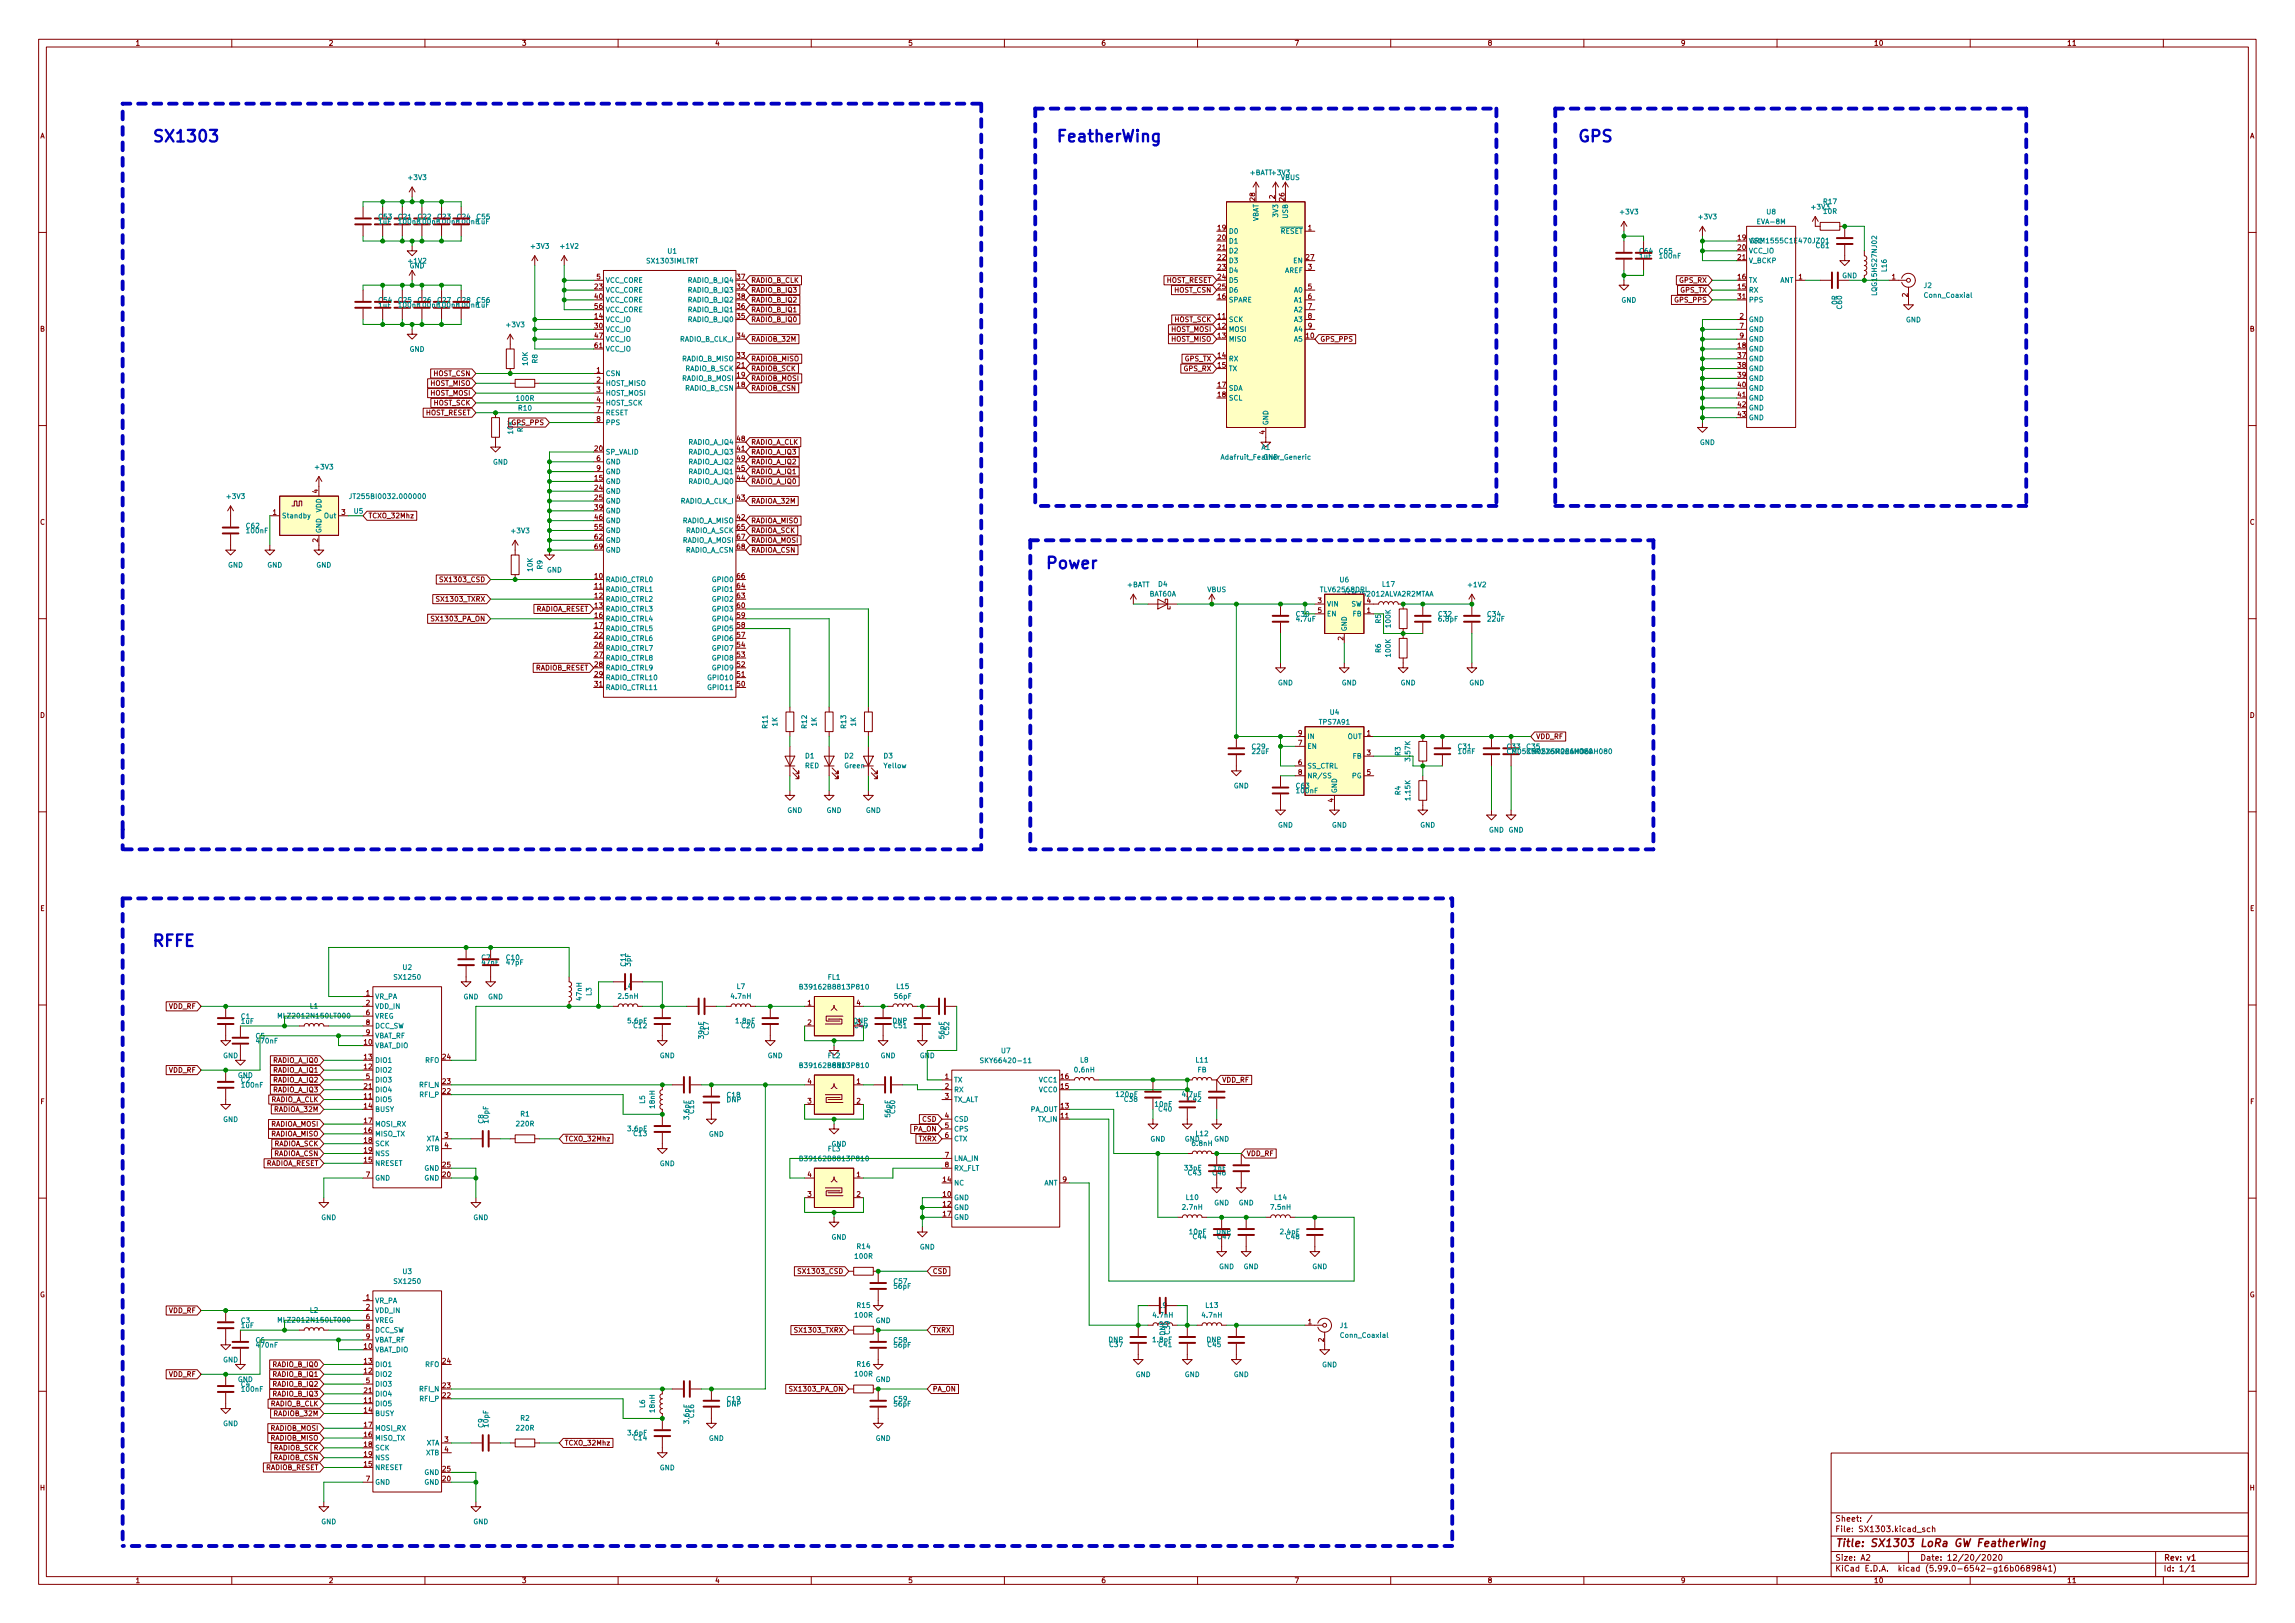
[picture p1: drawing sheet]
<svg xmlns="http://www.w3.org/2000/svg" width="594mm" height="420mm" viewBox="0 0 594 420" stroke-linecap="round" stroke-linejoin="round" font-family="sans-serif">
<defs><g id="words">
<g font-size="4.2" fill="#0000c2">
<text x="42.3" y="36.8">SX1303</text>
<text x="275.7" y="36.8">FeatherWing</text>
<text x="409" y="36.8">GPS</text>
<text x="271.9" y="147.3">Power</text>
<text x="39.9" y="245">RFFE</text>
</g>
<text font-size="2.8" fill="#840000" x="475" y="400.5">Title: SX1303 LoRa GW FeatherWing</text>
<g font-size="2.1" fill="#840000">
<text x="475" y="393.9">Sheet: /</text>
<text x="475" y="396.6">File: SX1303.kicad_sch</text>
<text x="475" y="406.8">KiCad E.D.A. kicad (5.99.0-6542-g16b0689841)</text>
<text x="475" y="404">Size: A2</text>
<text x="497" y="404">Date: 12/20/2020</text>
<text x="560" y="404">Rev: v1</text>
<text x="560" y="406.8">Id: 1/1</text>
</g>
<g font-size="1.8" fill="#840000">
<text x="35" y="11.8">1</text>
<text x="85" y="11.8">2</text>
<text x="135" y="11.8">3</text>
<text x="185" y="11.8">4</text>
<text x="235" y="11.8">5</text>
<text x="285" y="11.8">6</text>
<text x="335" y="11.8">7</text>
<text x="385" y="11.8">8</text>
<text x="435" y="11.8">9</text>
<text x="485" y="11.8">10</text>
<text x="535" y="11.8">11</text>
<text x="10.3" y="35.8">A</text>
<text x="582.4" y="35.8">A</text>
<text x="324.9" y="52" transform="rotate(-90 324.9 52)">28</text>
<text x="329.9" y="51.5" transform="rotate(-90 329.9 51.5)">2</text>
<text x="332.5" y="52" transform="rotate(-90 332.5 52)">26</text>
<text x="315.2" y="59.6">19</text>
<text x="338.6" y="59.6">1</text>
<text x="315.2" y="62.1">20</text>
<text x="315.2" y="64.7">21</text>
<text x="449.9" y="62.1">19</text>
<text x="449.9" y="64.7">20</text>
<text x="315.2" y="67.2">22</text>
<text x="315.2" y="69.8">23</text>
<text x="338.1" y="67.2">27</text>
<text x="338.6" y="69.8">3</text>
<text x="449.9" y="67.2">21</text>
<text x="154" y="74.8">23</text>
<text x="154" y="77.4">40</text>
<text x="154.4" y="72.3">5</text>
<text x="190.8" y="74.8">32</text>
<text x="190.8" y="72.3">37</text>
<text x="190.8" y="77.4">38</text>
<text x="194.4" y="73.2">RADIO_B_CLK</text>
<text x="194.4" y="75.7">RADIO_B_IQ3</text>
<text x="301.8" y="73.2">HOST_RESET</text>
<text x="304" y="75.7">HOST_CSN</text>
<text x="315.2" y="77.4">16</text>
<text x="315.2" y="72.3">24</text>
<text x="315.2" y="74.8">25</text>
<text x="338.6" y="74.8">5</text>
<text x="338.6" y="77.4">6</text>
<text x="434.7" y="73.2">GPS_RX</text>
<text x="434.9" y="75.7">GPS_TX</text>
<text x="449.9" y="72.3">16</text>
<text x="449.9" y="74.8">15</text>
<text x="449.9" y="77.4">31</text>
<text x="465.6" y="72.3">1</text>
<text x="489.7" y="72.3">1</text>
<text x="493.8" y="76.9" transform="rotate(-90 493.8 76.9)">2</text>
<text x="154" y="82.5">14</text>
<text x="154" y="79.9">56</text>
<text x="190.8" y="82.5">35</text>
<text x="190.8" y="79.9">36</text>
<text x="194.4" y="83.4">RADIO_B_IQ0</text>
<text x="194.4" y="80.8">RADIO_B_IQ1</text>
<text x="194.4" y="78.3">RADIO_B_IQ2</text>
<text x="304" y="83.4">HOST_SCK</text>
<text x="315.2" y="82.5">11</text>
<text x="338.6" y="79.9">7</text>
<text x="338.6" y="82.5">8</text>
<text x="433.6" y="78.3">GPS_PPS</text>
<text x="450.4" y="82.5">2</text>
<text x="10.3" y="85.8">B</text>
<text x="154" y="85">30</text>
<text x="154" y="87.5">47</text>
<text x="190.8" y="87.5">34</text>
<text x="194.4" y="88.4">RADIOB_32M</text>
<text x="303.2" y="88.4">HOST_MISO</text>
<text x="303.2" y="85.9">HOST_MOSI</text>
<text x="315.2" y="85">12</text>
<text x="315.2" y="87.5">13</text>
<text x="338.1" y="87.5">10</text>
<text x="338.6" y="85">9</text>
<text x="341.7" y="88.4">GPS_PPS</text>
<text x="450.4" y="85">7</text>
<text x="450.4" y="87.5">9</text>
<text x="582.4" y="85.8">B</text>
<text x="154" y="90.1">61</text>
<text x="190.8" y="95.2">21</text>
<text x="190.8" y="92.6">33</text>
<text x="194.4" y="93.5">RADIOB_MISO</text>
<text x="306.6" y="93.5">GPS_TX</text>
<text x="315.2" y="92.6">14</text>
<text x="315.2" y="95.2">15</text>
<text x="449.9" y="90.1">18</text>
<text x="449.9" y="92.6">37</text>
<text x="449.9" y="95.2">38</text>
<text x="111.4" y="99.9">HOST_MISO</text>
<text x="112.2" y="97.3">HOST_CSN</text>
<text x="154.4" y="96.4">1</text>
<text x="154.4" y="99">2</text>
<text x="154.4" y="101.5">3</text>
<text x="190.8" y="100.2">18</text>
<text x="190.8" y="97.7">19</text>
<text x="194.4" y="98.6">RADIOB_MOSI</text>
<text x="194.4" y="101.1">RADIOB_CSN</text>
<text x="194.4" y="96.1">RADIOB_SCK</text>
<text x="306.5" y="96.1">GPS_RX</text>
<text x="315.2" y="100.2">17</text>
<text x="449.9" y="97.7">39</text>
<text x="449.9" y="100.2">40</text>
<text x="110.1" y="107.5">HOST_RESET</text>
<text x="111.4" y="102.4">HOST_MOSI</text>
<text x="112.2" y="104.9">HOST_SCK</text>
<text x="154.4" y="104.1">4</text>
<text x="154.4" y="106.6">7</text>
<text x="315.2" y="102.8">18</text>
<text x="449.9" y="102.8">41</text>
<text x="449.9" y="105.3">42</text>
<text x="449.9" y="107.9">43</text>
<text x="132.6" y="110">GPS_PPS</text>
<text x="132.8" y="112.3" transform="rotate(-90 132.8 112.3)">10K</text>
<text x="154.4" y="109.1">8</text>
<text x="327.4" y="112.4" transform="rotate(-90 327.4 112.4)">4</text>
<text x="154" y="116.8">20</text>
<text x="154.4" y="119.3">6</text>
<text x="190.8" y="116.8">41</text>
<text x="190.8" y="114.2">48</text>
<text x="190.8" y="119.3">49</text>
<text x="194.4" y="117.6">RADIO_A_IQ3</text>
<text x="194.4" y="115.1">RADIO_A_CLK</text>
<text x="154" y="124.4">15</text>
<text x="154.4" y="121.8">9</text>
<text x="190.8" y="124.4">44</text>
<text x="190.8" y="121.8">45</text>
<text x="194.4" y="125.3">RADIO_A_IQ0</text>
<text x="194.4" y="122.7">RADIO_A_IQ1</text>
<text x="194.4" y="120.2">RADIO_A_IQ2</text>
<text x="82.3" y="127.7" transform="rotate(-90 82.3 127.7)">4</text>
<text x="154" y="126.9">24</text>
<text x="154" y="129.5">25</text>
<text x="154" y="132">39</text>
<text x="190.8" y="129.5">43</text>
<text x="194.4" y="130.3">RADIOA_32M</text>
<text x="10.3" y="135.8">C</text>
<text x="70.6" y="133.3">1</text>
<text x="88.4" y="133.3">3</text>
<text x="95.3" y="134.2">TCXO_32Mhz</text>
<text x="154" y="134.5">46</text>
<text x="154" y="137.1">55</text>
<text x="190.8" y="134.5">42</text>
<text x="190.8" y="137.1">65</text>
<text x="194.4" y="138">RADIOA_SCK</text>
<text x="194.4" y="135.4">RADIOA_MISO</text>
<text x="582.4" y="135.8">C</text>
<text x="82.3" y="140.4" transform="rotate(-90 82.3 140.4)">2</text>
<text x="154" y="139.6">62</text>
<text x="154" y="142.2">69</text>
<text x="190.8" y="139.6">67</text>
<text x="190.8" y="142.2">68</text>
<text x="194.4" y="140.5">RADIOA_MOSI</text>
<text x="194.4" y="143">RADIOA_CSN</text>
<text x="154" y="149.8">10</text>
<text x="190.8" y="149.8">66</text>
<text x="113.7" y="155.7">SX1303_TXRX</text>
<text x="114.7" y="150.7">SX1303_CSD</text>
<text x="154" y="152.3">11</text>
<text x="154" y="154.9">12</text>
<text x="190.8" y="154.9">63</text>
<text x="190.8" y="152.3">64</text>
<text x="112.3" y="160.8">SX1303_PA_ON</text>
<text x="138.5" y="158.3">RADIOA_RESET</text>
<text x="154" y="157.4">13</text>
<text x="154" y="159.9">16</text>
<text x="190.8" y="159.9">59</text>
<text x="190.8" y="157.4">60</text>
<text x="341.1" y="156.1">3</text>
<text x="341.1" y="158.7">5</text>
<text x="353.8" y="158.7">1</text>
<text x="353.8" y="156.1">4</text>
<text x="154" y="162.5">17</text>
<text x="154" y="165">22</text>
<text x="154" y="167.6">26</text>
<text x="190.8" y="167.6">54</text>
<text x="190.8" y="165">57</text>
<text x="190.8" y="162.5">58</text>
<text x="347.7" y="165.8" transform="rotate(-90 347.7 165.8)">2</text>
<text x="138.5" y="173.5">RADIOB_RESET</text>
<text x="154" y="170.1">27</text>
<text x="154" y="172.6">28</text>
<text x="190.8" y="172.6">52</text>
<text x="190.8" y="170.1">53</text>
<text x="154" y="175.2">29</text>
<text x="154" y="177.7">31</text>
<text x="190.8" y="177.7">50</text>
<text x="190.8" y="175.2">51</text>
<text x="10.3" y="185.8">D</text>
<text x="582.4" y="185.8">D</text>
<text x="336.1" y="190.4">9</text>
<text x="353.8" y="190.4">1</text>
<text x="397.6" y="191.3">VDD_RF</text>
<text x="336.1" y="193">7</text>
<text x="353.8" y="195.5">3</text>
<text x="336.1" y="198">6</text>
<text x="336.1" y="200.6">8</text>
<text x="353.8" y="200.6">5</text>
<text x="345.2" y="207.7" transform="rotate(-90 345.2 207.7)">4</text>
<text x="10.4" y="235.8">E</text>
<text x="582.4" y="235.8">E</text>
<text x="94.8" y="257.7">1</text>
<text x="43.7" y="261.2">VDD_RF</text>
<text x="94.8" y="260.3">2</text>
<text x="94.8" y="262.8">6</text>
<text x="209.1" y="260.3">1</text>
<text x="221.8" y="260.3">4</text>
<text x="94.8" y="265.3">8</text>
<text x="94.8" y="267.9">9</text>
<text x="209.1" y="265.3">2</text>
<text x="221.2" y="266.2">C49</text>
<text x="221.8" y="265.3">3</text>
<text x="70.7" y="275.1">RADIO_A_IQ0</text>
<text x="94.3" y="270.4">10</text>
<text x="94.3" y="274.2">13</text>
<text x="114.6" y="274.2">24</text>
<text x="43.7" y="277.7">VDD_RF</text>
<text x="70.7" y="280.2">RADIO_A_IQ2</text>
<text x="70.7" y="277.7">RADIO_A_IQ1</text>
<text x="94.3" y="276.8">12</text>
<text x="94.3" y="281.9">21</text>
<text x="94.8" y="279.3">5</text>
<text x="114.6" y="280.6">23</text>
<text x="209.1" y="280.6">4</text>
<text x="221.8" y="280.6">1</text>
<text x="244.6" y="279.3">1</text>
<text x="244.6" y="281.9">2</text>
<text x="274.6" y="281.9">15</text>
<text x="274.6" y="279.3">16</text>
<text x="316.3" y="280.2">VDD_RF</text>
<text x="10.4" y="285.8">F</text>
<text x="69.9" y="285.3">RADIO_A_CLK</text>
<text x="70.7" y="282.7">RADIO_A_IQ3</text>
<text x="71.1" y="287.8">RADIOA_32M</text>
<text x="94.3" y="284.4">11</text>
<text x="94.3" y="286.9">14</text>
<text x="114.6" y="283.1">22</text>
<text x="209.1" y="285.7">3</text>
<text x="221.8" y="285.7">2</text>
<text x="244.6" y="284.4">3</text>
<text x="274.6" y="286.9">13</text>
<text x="582.5" y="285.8">F</text>
<text x="70" y="291.6">RADIOA_MOSI</text>
<text x="94.3" y="290.7">17</text>
<text x="94.3" y="293.3">16</text>
<text x="236.4" y="292.9">PA_ON</text>
<text x="238.8" y="290.4">CSD</text>
<text x="244.6" y="289.5">4</text>
<text x="244.6" y="292">5</text>
<text x="274.6" y="289.5">11</text>
<text x="70" y="294.2">RADIOA_MISO</text>
<text x="70.8" y="299.3">RADIOA_CSN</text>
<text x="70.8" y="296.7">RADIOA_SCK</text>
<text x="94.3" y="298.4">19</text>
<text x="94.3" y="295.8">18</text>
<text x="115.1" y="294.6">3</text>
<text x="115.1" y="297.1">4</text>
<text x="146.1" y="295.4">TCXO_32Mhz</text>
<text x="237.8" y="295.4">TXRX</text>
<text x="244.6" y="294.6">6</text>
<text x="244.6" y="299.6">7</text>
<text x="322.6" y="299.3">VDD_RF</text>
<text x="68.6" y="301.8">RADIOA_RESET</text>
<text x="94.3" y="300.9">15</text>
<text x="94.8" y="304.7">7</text>
<text x="114.6" y="304.7">20</text>
<text x="114.6" y="302.2">25</text>
<text x="209.1" y="304.7">4</text>
<text x="221.8" y="304.7">1</text>
<text x="244.1" y="306">14</text>
<text x="244.6" y="302.2">8</text>
<text x="275.1" y="306">9</text>
<text x="209.1" y="309.8">3</text>
<text x="221.8" y="309.8">2</text>
<text x="244.1" y="309.8">10</text>
<text x="244.1" y="312.3">12</text>
<text x="244.1" y="314.9">17</text>
<text x="207.4" y="329.7">SX1303_CSD</text>
<text x="241.4" y="329.7">CSD</text>
<text x="10.3" y="335.8">G</text>
<text x="582.3" y="335.8">G</text>
<text x="43.7" y="339.9">VDD_RF</text>
<text x="94.8" y="336.5">1</text>
<text x="94.8" y="339">2</text>
<text x="94.8" y="341.5">6</text>
<text x="94.8" y="344.1">8</text>
<text x="94.8" y="346.6">9</text>
<text x="206.4" y="345">SX1303_TXRX</text>
<text x="241.4" y="345">TXRX</text>
<text x="338.6" y="342.8">1</text>
<text x="342.6" y="347.4" transform="rotate(-90 342.6 347.4)">2</text>
<text x="70.7" y="353.9">RADIO_B_IQ0</text>
<text x="94.3" y="349.2">10</text>
<text x="94.3" y="353">13</text>
<text x="114.6" y="353">24</text>
<text x="43.7" y="356.4">VDD_RF</text>
<text x="70.7" y="358.9">RADIO_B_IQ2</text>
<text x="70.7" y="356.4">RADIO_B_IQ1</text>
<text x="94.3" y="355.5">12</text>
<text x="94.8" y="358.1">5</text>
<text x="114.6" y="359.3">23</text>
<text x="69.9" y="364">RADIO_B_CLK</text>
<text x="70.7" y="361.5">RADIO_B_IQ3</text>
<text x="94.3" y="363.1">11</text>
<text x="94.3" y="360.6">21</text>
<text x="94.3" y="365.7">14</text>
<text x="114.6" y="361.9">22</text>
<text x="205" y="360.2">SX1303_PA_ON</text>
<text x="241.4" y="360.2">PA_ON</text>
<text x="70" y="370.4">RADIOB_MOSI</text>
<text x="71.1" y="366.6">RADIOB_32M</text>
<text x="94.3" y="369.5">17</text>
<text x="70" y="372.9">RADIOB_MISO</text>
<text x="70.8" y="375.5">RADIOB_SCK</text>
<text x="70.8" y="378">RADIOB_CSN</text>
<text x="94.3" y="377.1">19</text>
<text x="94.3" y="374.6">18</text>
<text x="94.3" y="372">16</text>
<text x="115.1" y="373.3">3</text>
<text x="115.1" y="375.8">4</text>
<text x="146.1" y="374.2">TCXO_32Mhz</text>
<text x="68.6" y="380.5">RADIOB_RESET</text>
<text x="94.3" y="379.6">15</text>
<text x="94.8" y="383.5">7</text>
<text x="114.6" y="383.5">20</text>
<text x="114.6" y="380.9">25</text>
<text x="10.3" y="385.8">H</text>
<text x="582.4" y="385.8">H</text>
<text x="35" y="409.8">1</text>
<text x="85" y="409.8">2</text>
<text x="135" y="409.8">3</text>
<text x="185" y="409.8">4</text>
<text x="235" y="409.8">5</text>
<text x="285" y="409.8">6</text>
<text x="335" y="409.8">7</text>
<text x="385" y="409.8">8</text>
<text x="435" y="409.8">9</text>
<text x="485" y="409.8">10</text>
<text x="535" y="409.8">11</text>
</g>
<g font-size="1.8" fill="#008484">
<text x="105.9" y="46.6">+3V3</text>
<text x="323.5" y="45.3">+BATT +3V3</text>
<text x="331.6" y="46.6">VBUS</text>
<text x="472.1" y="52.8">R17</text>
<text x="98" y="58">1uF</text>
<text x="98.1" y="56.8">C53</text>
<text x="103.2" y="56.8">C21</text>
<text x="103.3" y="58">100nF100nF100nF100nF1uF</text>
<text x="108.3" y="56.8">C22</text>
<text x="113.3" y="56.8">C23</text>
<text x="118.4" y="56.8">C24</text>
<text x="123.5" y="56.8">C55</text>
<text x="325.8" y="57.6" transform="rotate(-90 325.8 57.6)">VBAT</text>
<text x="330.8" y="55.9" transform="rotate(-90 330.8 55.9)">3V3</text>
<text x="333.4" y="56.5" transform="rotate(-90 333.4 56.5)">USB</text>
<text x="419.5" y="55.5">+3V3</text>
<text x="439.9" y="56.8">+3V3</text>
<text x="455.1" y="58">EVA-8M</text>
<text x="457.3" y="55.5">U8</text>
<text x="469.1" y="54.2">+3V3</text>
<text x="472.1" y="55.3">10R</text>
<text x="137.6" y="64.4">+3V3</text>
<text x="145.2" y="64.4">+1V2</text>
<text x="172.9" y="65.6">U1</text>
<text x="318" y="60.5">D0</text>
<text x="318" y="63">D1</text>
<text x="318" y="65.6">D2</text>
<text x="331.4" y="60.5">~RESET</text>
<text x="424.5" y="65.6">C64</text>
<text x="429.6" y="65.6">C65</text>
<text x="452.6" y="63">VCC</text>
<text x="452.6" y="65.6">VCC_IO</text>
<text x="454" y="63">GRM1555C1E470JZ01</text>
<text x="470.2" y="64.2">C61</text>
<text x="105.9" y="68.2">+1V2</text>
<text x="106" y="69.5">GND</text>
<text x="167.6" y="68.2">SX1303IMLTRT</text>
<text x="318" y="68.1">D3</text>
<text x="318" y="70.7">D4</text>
<text x="332.5" y="70.7">AREF</text>
<text x="334.9" y="68.1">EN</text>
<text x="424.4" y="66.9">1uF</text>
<text x="429.7" y="66.9">100nF</text>
<text x="452.6" y="68.1">V_BCKP</text>
<text x="476.8" y="72">GND</text>
<text x="488.4" y="70.3" transform="rotate(-90 488.4 70.3)">L16</text>
<text x="156.7" y="73.2">VCC_CORE</text>
<text x="156.7" y="75.7">VCC_CORE</text>
<text x="178.2" y="75.7">RADIO_B_IQ3</text>
<text x="178.2" y="73.2">RADIO_B_IQ4</text>
<text x="318" y="73.2">D5</text>
<text x="318" y="75.7">D6</text>
<text x="335.1" y="75.7">A0</text>
<text x="452.6" y="73.2">TX</text>
<text x="452.6" y="75.7">RX</text>
<text x="460.7" y="73.2">ANT</text>
<text x="485.8" y="76" transform="rotate(-90 485.8 76)">LQG15HS27NJ02</text>
<text x="498" y="74.5">J2</text>
<text x="498.4" y="77.1">Conn_Coaxial</text>
<text x="98" y="79.6">1uF</text>
<text x="98.1" y="78.3">C54</text>
<text x="103.2" y="78.3">C25</text>
<text x="103.3" y="79.6">100nF100nF100nF100nF1uF</text>
<text x="108.3" y="78.3">C26</text>
<text x="113.3" y="78.3">C27</text>
<text x="118.4" y="78.3">C28</text>
<text x="123.5" y="78.3">C56</text>
<text x="156.7" y="83.4">VCC_IO</text>
<text x="156.7" y="78.3">VCC_CORE</text>
<text x="156.7" y="80.8">VCC_CORE</text>
<text x="178.2" y="83.4">RADIO_B_IQ0</text>
<text x="178.2" y="80.8">RADIO_B_IQ1</text>
<text x="178.2" y="78.3">RADIO_B_IQ2</text>
<text x="318" y="83.4">SCK</text>
<text x="318" y="78.3">SPARE</text>
<text x="335.1" y="78.3">A1</text>
<text x="335.1" y="80.8">A2</text>
<text x="335.1" y="83.4">A3</text>
<text x="419.7" y="78.3">GND</text>
<text x="452.6" y="78.3">PPS</text>
<text x="452.6" y="83.4">GND</text>
<text x="475.5" y="78.8" transform="rotate(-90 475.5 78.8)">0R</text>
<text x="476.8" y="79.9" transform="rotate(-90 476.8 79.9)">C60</text>
<text x="493.3" y="83.4">GND</text>
<text x="131.3" y="84.7">+3V3</text>
<text x="156.7" y="85.9">VCC_IO</text>
<text x="156.7" y="88.4">VCC_IO</text>
<text x="175.9" y="88.4">RADIO_B_CLK_I</text>
<text x="318" y="85.9">MOSI</text>
<text x="318" y="88.4">MISO</text>
<text x="335.1" y="88.4">A5</text>
<text x="335.1" y="85.9">A4</text>
<text x="452.6" y="85.9">GND</text>
<text x="452.6" y="88.4">GND</text>
<text x="106" y="91">GND</text>
<text x="136.6" y="94.5" transform="rotate(-90 136.6 94.5)">10K</text>
<text x="139.1" y="94" transform="rotate(-90 139.1 94)">R8</text>
<text x="156.7" y="91">VCC_IO</text>
<text x="176.5" y="93.5">RADIO_B_MISO</text>
<text x="318" y="93.5">RX</text>
<text x="452.6" y="91">GND</text>
<text x="452.6" y="93.5">GND</text>
<text x="156.7" y="97.3">CSN</text>
<text x="156.7" y="99.9">HOST_MISO</text>
<text x="176.5" y="98.6">RADIO_B_MOSI</text>
<text x="177.3" y="101.1">RADIO_B_CSN</text>
<text x="177.3" y="96.1">RADIO_B_SCK</text>
<text x="318" y="96.1">TX</text>
<text x="318" y="101.1">SDA</text>
<text x="452.6" y="96.1">GND</text>
<text x="452.6" y="98.6">GND</text>
<text x="452.6" y="101.1">GND</text>
<text x="133.8" y="103.7">100R</text>
<text x="134.3" y="106.3">R10</text>
<text x="156.7" y="102.4">HOST_MOSI</text>
<text x="156.7" y="104.9">HOST_SCK</text>
<text x="156.7" y="107.5">RESET</text>
<text x="318" y="103.7">SCL</text>
<text x="452.6" y="103.7">GND</text>
<text x="452.6" y="106.2">GND</text>
<text x="135.3" y="111.8" transform="rotate(-90 135.3 111.8)">R7</text>
<text x="156.7" y="110">PPS</text>
<text x="328.3" y="110.2" transform="rotate(-90 328.3 110.2)">GND</text>
<text x="452.6" y="108.8">GND</text>
<text x="156.7" y="117.6">SP_VALID</text>
<text x="178.2" y="117.6">RADIO_A_IQ3</text>
<text x="178.2" y="115.1">RADIO_A_IQ4</text>
<text x="316.8" y="119">Adafruit_Feather_Generic</text>
<text x="326.5" y="116.4">A1</text>
<text x="327" y="119">GND</text>
<text x="440" y="115.2">GND</text>
<text x="81.7" y="121.5">+3V3</text>
<text x="127.6" y="120.3">GND</text>
<text x="156.7" y="120.2">GND</text>
<text x="156.7" y="122.7">GND</text>
<text x="156.7" y="125.3">GND</text>
<text x="178.2" y="125.3">RADIO_A_IQ0</text>
<text x="178.2" y="122.7">RADIO_A_IQ1</text>
<text x="178.2" y="120.2">RADIO_A_IQ2</text>
<text x="58.9" y="129.1">+3V3</text>
<text x="91.8" y="129.1">JT255BI0032.000000</text>
<text x="156.7" y="127.8">GND</text>
<text x="156.7" y="130.3">GND</text>
<text x="175.9" y="130.3">RADIO_A_CLK_I</text>
<text x="63.8" y="136.8">C62</text>
<text x="72.9" y="134.2">Standby</text>
<text x="83.2" y="132.7" transform="rotate(-90 83.2 132.7)">VDD</text>
<text x="84.1" y="134.2">Out</text>
<text x="91.7" y="133">U5</text>
<text x="156.7" y="132.9">GND</text>
<text x="156.7" y="135.4">GND</text>
<text x="156.7" y="138">GND</text>
<text x="176.5" y="135.4">RADIO_A_MISO</text>
<text x="177.3" y="138">RADIO_A_SCK</text>
<text x="64" y="138">100nF</text>
<text x="83.2" y="138.1" transform="rotate(-90 83.2 138.1)">GND</text>
<text x="132.5" y="138">+3V3</text>
<text x="156.7" y="140.5">GND</text>
<text x="156.7" y="143">GND</text>
<text x="176.5" y="140.5">RADIO_A_MOSI</text>
<text x="177.3" y="143">RADIO_A_CSN</text>
<text x="59" y="146.9">GND</text>
<text x="69.2" y="146.9">GND</text>
<text x="81.9" y="146.9">GND</text>
<text x="137.9" y="147.8" transform="rotate(-90 137.9 147.8)">10K</text>
<text x="140.4" y="147.3" transform="rotate(-90 140.4 147.3)">R9</text>
<text x="141.5" y="148.2">GND</text>
<text x="156.7" y="150.7">RADIO_CTRL0</text>
<text x="156.7" y="153.2">RADIO_CTRL1</text>
<text x="156.7" y="155.7">RADIO_CTRL2</text>
<text x="184.6" y="155.7">GPIO2</text>
<text x="184.6" y="153.2">GPIO1</text>
<text x="184.6" y="150.7">GPIO0</text>
<text x="291.8" y="152">+BATT</text>
<text x="297.6" y="154.4">BAT60A</text>
<text x="299.9" y="151.9">D4</text>
<text x="312.5" y="153.3">VBUS</text>
<text x="342" y="153.3">TLV62568DRL</text>
<text x="346.8" y="150.7">U6</text>
<text x="348.1" y="154.4">TFM252012ALVA2R2MTAA</text>
<text x="357.9" y="151.9">L17</text>
<text x="380.2" y="152">+1V2</text>
<text x="156.7" y="158.3">RADIO_CTRL3</text>
<text x="156.7" y="160.8">RADIO_CTRL4</text>
<text x="184.6" y="160.8">GPIO4</text>
<text x="184.6" y="158.3">GPIO3</text>
<text x="335.6" y="159.6">C30</text>
<text x="335.7" y="160.9">4.7uF</text>
<text x="343.4" y="157">VIN</text>
<text x="343.4" y="159.6">EN</text>
<text x="349.7" y="157">SW</text>
<text x="350.2" y="159.6">FB</text>
<text x="357.4" y="161.3" transform="rotate(-90 357.4 161.3)">R5</text>
<text x="372.4" y="159.6">C32</text>
<text x="372.5" y="160.9">6.8pF</text>
<text x="385.1" y="159.6">C34</text>
<text x="385.2" y="160.9">22uF</text>
<text x="156.7" y="163.4">RADIO_CTRL5</text>
<text x="156.7" y="165.9">RADIO_CTRL6</text>
<text x="184.6" y="165.9">GPIO6</text>
<text x="184.6" y="163.4">GPIO5</text>
<text x="348.6" y="163.5" transform="rotate(-90 348.6 163.5)">GND</text>
<text x="360" y="162.3" transform="rotate(-90 360 162.3)">100K</text>
<text x="156.7" y="168.4">RADIO_CTRL7</text>
<text x="156.7" y="171">RADIO_CTRL8</text>
<text x="156.7" y="173.5">RADIO_CTRL9</text>
<text x="184.6" y="173.5">GPIO9</text>
<text x="184.6" y="171">GPIO8</text>
<text x="184.6" y="168.4">GPIO7</text>
<text x="357.4" y="168.9" transform="rotate(-90 357.4 168.9)">R6</text>
<text x="360" y="169.9" transform="rotate(-90 360 169.9)">100K</text>
<text x="156.7" y="176.1">RADIO_CTRL10</text>
<text x="156.7" y="178.6">RADIO_CTRL11</text>
<text x="183.6" y="178.6">GPIO11</text>
<text x="183.6" y="176.1">GPIO10</text>
<text x="330.8" y="177.4">GND</text>
<text x="347.3" y="177.4">GND</text>
<text x="362.5" y="177.4">GND</text>
<text x="380.3" y="177.4">GND</text>
<text x="344.3" y="185">U4</text>
<text x="198.7" y="188.5" transform="rotate(-90 198.7 188.5)">R11</text>
<text x="201.2" y="188" transform="rotate(-90 201.2 188)">1K</text>
<text x="208.8" y="188.5" transform="rotate(-90 208.8 188.5)">R12</text>
<text x="211.4" y="188" transform="rotate(-90 211.4 188)">1K</text>
<text x="219" y="188.5" transform="rotate(-90 219 188.5)">R13</text>
<text x="221.5" y="188" transform="rotate(-90 221.5 188)">1K</text>
<text x="338.3" y="191.3">IN</text>
<text x="341.6" y="187.6">TPS7A91</text>
<text x="348.8" y="191.3">OUT</text>
<text x="208.5" y="196.3">D1</text>
<text x="218.6" y="196.3">D2</text>
<text x="228.8" y="196.3">D3</text>
<text x="324.2" y="193.9">C29</text>
<text x="324.2" y="195.2">22uF</text>
<text x="338.3" y="193.8">EN</text>
<text x="350.2" y="196.4">FB</text>
<text x="362.5" y="195.6" transform="rotate(-90 362.5 195.6)">R3</text>
<text x="365.1" y="196.8" transform="rotate(-90 365.1 196.8)">3.57K</text>
<text x="377.5" y="193.9">C31</text>
<text x="377.5" y="195.2">10nF</text>
<text x="390.2" y="193.9">C33</text>
<text x="395.3" y="193.9">C35</text>
<text x="396.2" y="195.2">CM05X5R226M06AH080</text>
<text x="208.3" y="198.9">RED</text>
<text x="218.7" y="198.9">Green</text>
<text x="228.9" y="198.9">Yellow</text>
<text x="338.3" y="198.9">SS_CTRL</text>
<text x="338.3" y="201.5">NR/SS</text>
<text x="350" y="201.5">PG</text>
<text x="319.3" y="204.1">GND</text>
<text x="335.6" y="204.1">C63</text>
<text x="335.7" y="205.3">100nF</text>
<text x="346.1" y="205.4" transform="rotate(-90 346.1 205.4)">GND</text>
<text x="362.5" y="205.8" transform="rotate(-90 362.5 205.8)">R4</text>
<text x="365.1" y="207" transform="rotate(-90 365.1 207)">1.15K</text>
<text x="203.8" y="210.4">GND</text>
<text x="213.9" y="210.4">GND</text>
<text x="224.1" y="210.4">GND</text>
<text x="330.8" y="214.2">GND</text>
<text x="344.7" y="214.2">GND</text>
<text x="367.6" y="214.2">GND</text>
<text x="385.4" y="215.5">GND GND</text>
<text x="104.3" y="251.1">U2</text>
<text x="124.6" y="248.5">C7</text>
<text x="124.8" y="249.8">47nF</text>
<text x="131.1" y="248.5">C10</text>
<text x="131.2" y="249.8">47pF</text>
<text x="162" y="250.1" transform="rotate(-90 162 250.1)">C11</text>
<text x="163.3" y="250.1" transform="rotate(-90 163.3 250.1)">3pF</text>
<text x="102.3" y="253.6">SX1250</text>
<text x="153.1" y="257.7" transform="rotate(-90 153.1 257.7)">L3</text>
<text x="161.5" y="256">L4</text>
<text x="190.7" y="256">L7</text>
<text x="208.1" y="256.1">B39162B8813P810</text>
<text x="214.3" y="253.6">FL1</text>
<text x="232.2" y="256">L15</text>
<text x="62.4" y="263.8">C1</text>
<text x="72.8" y="263.6">MLZ2012N150LT000</text>
<text x="80.2" y="261.1">L1</text>
<text x="97" y="258.6">VR_PA</text>
<text x="97" y="261.2">VDD_IN</text>
<text x="97" y="263.7">VREG</text>
<text x="120" y="258.7">GND</text>
<text x="126.3" y="258.7">GND</text>
<text x="150.6" y="258.9" transform="rotate(-90 150.6 258.9)">47nH</text>
<text x="160.2" y="258.5">2.5nH</text>
<text x="189.4" y="258.5">4.7nH</text>
<text x="231.6" y="258.5">56pF</text>
<text x="62.5" y="265">1uF</text>
<text x="66.2" y="268.8">C5</text>
<text x="97" y="266.2">DCC_SW</text>
<text x="97" y="268.8">VBAT_RF</text>
<text x="162.6" y="264.9">5.6pF</text>
<text x="164.1" y="266.2">C12</text>
<text x="182.2" y="268.8" transform="rotate(-90 182.2 268.8)">39pF</text>
<text x="183.4" y="267.9" transform="rotate(-90 183.4 267.9)">C17</text>
<text x="190.6" y="264.9">1.8pF</text>
<text x="192" y="266.2">C20</text>
<text x="220.9" y="264.9">DNP</text>
<text x="231.1" y="264.9">DNP</text>
<text x="231.4" y="266.2">C51</text>
<text x="244.4" y="268.8" transform="rotate(-90 244.4 268.8)">56pF</text>
<text x="245.7" y="267.9" transform="rotate(-90 245.7 267.9)">C52</text>
<text x="57.7" y="273.9">GND</text>
<text x="66.5" y="270.1">470nF</text>
<text x="97" y="271.3">VBAT_DIO</text>
<text x="97" y="275.1">DIO1</text>
<text x="110.1" y="275.1">RFO</text>
<text x="170.8" y="273.9">GND</text>
<text x="198.7" y="273.9">GND</text>
<text x="214.3" y="273.9">FL2</text>
<text x="227.9" y="273.9">GND</text>
<text x="238.1" y="273.9">GND</text>
<text x="254.8" y="275.2">SKY66420-11</text>
<text x="259.2" y="272.7">U7</text>
<text x="279.6" y="275.1">L8</text>
<text x="309.6" y="275.1">L11</text>
<text x="61.5" y="279">GND</text>
<text x="62.4" y="280.3">C2</text>
<text x="62.7" y="281.5">100nF</text>
<text x="97" y="280.2">DIO3</text>
<text x="97" y="277.7">DIO2</text>
<text x="108.7" y="281.5">RFI_N</text>
<text x="208.1" y="276.5">B39162B8813P810</text>
<text x="215.2" y="276.5">GND</text>
<text x="246.9" y="280.2">TX</text>
<text x="269.1" y="280.2">VCC1</text>
<text x="278.3" y="277.6">0.6nH</text>
<text x="310" y="277.6">FB</text>
<text x="97" y="285.3">DIO5</text>
<text x="97" y="282.7">DIO4</text>
<text x="97" y="287.8">BUSY</text>
<text x="108.8" y="284">RFI_P</text>
<text x="166.9" y="285.7" transform="rotate(-90 166.9 285.7)">L5</text>
<text x="169.5" y="286.8" transform="rotate(-90 169.5 286.8)">18nH</text>
<text x="188.1" y="285.4">DNP</text>
<text x="188.3" y="284.1">C18</text>
<text x="246.9" y="282.7">RX</text>
<text x="246.9" y="285.3">TX_ALT</text>
<text x="266.6" y="287.8">PA_OUT</text>
<text x="269.1" y="282.7">VCC0</text>
<text x="289.1" y="283.9">120pF</text>
<text x="291.1" y="285.2">C38</text>
<text x="299.1" y="286.5">10nF</text>
<text x="300" y="287.8">C40</text>
<text x="306.1" y="283.9">4.7uF</text>
<text x="307.6" y="285.2">C42</text>
<text x="57.7" y="290.4">GND</text>
<text x="97" y="291.6">MOSI_RX</text>
<text x="125.2" y="290.8" transform="rotate(-90 125.2 290.8)">C8</text>
<text x="126.4" y="290.7" transform="rotate(-90 126.4 290.7)">10pF</text>
<text x="133.8" y="291.6">220R</text>
<text x="134.8" y="289">R1</text>
<text x="162.6" y="292.8">3.6pF</text>
<text x="178.4" y="289.7" transform="rotate(-90 178.4 289.7)">3.6pF</text>
<text x="179.6" y="288.2" transform="rotate(-90 179.6 288.2)">C15</text>
<text x="230.4" y="289.1" transform="rotate(-90 230.4 289.1)">56pF</text>
<text x="231.7" y="288.2" transform="rotate(-90 231.7 288.2)">C50</text>
<text x="246.9" y="290.4">CSD</text>
<text x="246.9" y="292.9">CPS</text>
<text x="268.8" y="290.4">TX_IN</text>
<text x="97" y="299.3">NSS</text>
<text x="97" y="296.7">SCK</text>
<text x="97" y="294.2">MISO_TX</text>
<text x="110.3" y="295.4">XTA</text>
<text x="110.3" y="298">XTB</text>
<text x="164.1" y="294.1">C13</text>
<text x="183.5" y="294.2">GND</text>
<text x="214.3" y="298.1">FL3</text>
<text x="215.2" y="296.8">GND</text>
<text x="246.9" y="295.4">CTX</text>
<text x="297.8" y="295.5">GND</text>
<text x="306.6" y="295.5">GND</text>
<text x="308.7" y="296.6">6.8nH</text>
<text x="309.6" y="294.1">L12</text>
<text x="314.3" y="295.5">GND</text>
<text x="97" y="305.6">GND</text>
<text x="97" y="301.8">NRESET</text>
<text x="109.9" y="305.6">GND</text>
<text x="109.9" y="303.1">GND</text>
<text x="170.8" y="301.9">GND</text>
<text x="208.1" y="300.6">B39162B8813P810</text>
<text x="246.9" y="300.5">LNA_IN</text>
<text x="246.9" y="303.1">RX_FLT</text>
<text x="306.7" y="303">33pF</text>
<text x="307.6" y="304.3">C43</text>
<text x="314" y="304.3">C46</text>
<text x="314.1" y="303">1nF</text>
<text x="246.9" y="310.7">GND</text>
<text x="246.9" y="306.9">NC</text>
<text x="270.2" y="306.9">ANT</text>
<text x="307.1" y="310.6">L10</text>
<text x="329.9" y="310.6">L14</text>
<text x="83.1" y="315.8">GND</text>
<text x="122.5" y="315.8">GND</text>
<text x="246.9" y="313.2">GND</text>
<text x="246.9" y="315.8">GND</text>
<text x="306.2" y="313.2">2.7nH</text>
<text x="314.3" y="312">GND</text>
<text x="320.6" y="312">GND</text>
<text x="329.1" y="313.2">7.5nH</text>
<text x="215.2" y="320.9">GND</text>
<text x="221.9" y="323.3">R14</text>
<text x="238.1" y="323.5">GND</text>
<text x="307.9" y="319.5">10pF</text>
<text x="308.9" y="320.8">C44</text>
<text x="314.9" y="319.5">DNP</text>
<text x="315.2" y="320.8">C47</text>
<text x="331.5" y="319.5">2.4pF</text>
<text x="333" y="320.8">C48</text>
<text x="104.3" y="329.8">U3</text>
<text x="221.4" y="325.9">100R</text>
<text x="315.5" y="328.5">GND</text>
<text x="321.9" y="328.5">GND</text>
<text x="339.7" y="328.5">GND</text>
<text x="102.3" y="332.3">SX1250</text>
<text x="231.4" y="332.3">C57</text>
<text x="231.5" y="333.6">56pF</text>
<text x="80.2" y="339.8">L2</text>
<text x="97" y="337.4">VR_PA</text>
<text x="97" y="339.9">VDD_IN</text>
<text x="221.4" y="341.1">100R</text>
<text x="221.9" y="338.6">R15</text>
<text x="298.6" y="341.1">4.7nH</text>
<text x="300" y="338.6">L9</text>
<text x="311.3" y="341.1">4.7nH</text>
<text x="312.2" y="338.6">L13</text>
<text x="62.4" y="342.5">C3</text>
<text x="62.5" y="343.8">1uF</text>
<text x="66.2" y="347.6">C6</text>
<text x="72.8" y="342.4">MLZ2012N150LT000</text>
<text x="97" y="342.4">VREG</text>
<text x="97" y="345">DCC_SW</text>
<text x="97" y="347.5">VBAT_RF</text>
<text x="226.6" y="342.5">GND</text>
<text x="231.4" y="347.6">C58</text>
<text x="286.9" y="347.4">DNP</text>
<text x="298.5" y="347.4">1.8pF</text>
<text x="301.6" y="345.7" transform="rotate(-90 301.6 345.7)">DNP</text>
<text x="302.8" y="345.3" transform="rotate(-90 302.8 345.3)">C39</text>
<text x="312.3" y="347.4">DNP</text>
<text x="346.9" y="343.8">J1</text>
<text x="347.2" y="346.3">Conn_Coaxial</text>
<text x="57.7" y="352.7">GND</text>
<text x="66.5" y="348.9">470nF</text>
<text x="97" y="350.1">VBAT_DIO</text>
<text x="97" y="353.9">DIO1</text>
<text x="110.1" y="353.9">RFO</text>
<text x="221.9" y="353.8">R16</text>
<text x="231.5" y="348.9">56pF</text>
<text x="287.3" y="348.7">C37</text>
<text x="300" y="348.7">C41</text>
<text x="312.7" y="348.7">C45</text>
<text x="342.2" y="353.9">GND</text>
<text x="61.5" y="357.7">GND</text>
<text x="62.4" y="359">C4</text>
<text x="97" y="358.9">DIO3</text>
<text x="97" y="356.4">DIO2</text>
<text x="221.4" y="356.3">100R</text>
<text x="226.6" y="357.7">GND</text>
<text x="293.9" y="356.5">GND</text>
<text x="306.6" y="356.5">GND</text>
<text x="319.3" y="356.5">GND</text>
<text x="62.7" y="360.3">100nF</text>
<text x="97" y="364">DIO5</text>
<text x="97" y="361.5">DIO4</text>
<text x="108.7" y="360.2">RFI_N</text>
<text x="108.8" y="362.8">RFI_P</text>
<text x="166.9" y="364.4" transform="rotate(-90 166.9 364.4)">L6</text>
<text x="169.5" y="365.6" transform="rotate(-90 169.5 365.6)">18nH</text>
<text x="188.1" y="364.1">DNP</text>
<text x="188.3" y="362.8">C19</text>
<text x="231.4" y="362.8">C59</text>
<text x="231.5" y="364.1">56pF</text>
<text x="57.7" y="369.2">GND</text>
<text x="97" y="370.4">MOSI_RX</text>
<text x="97" y="366.6">BUSY</text>
<text x="125.2" y="369.6" transform="rotate(-90 125.2 369.6)">C9</text>
<text x="126.4" y="369.4" transform="rotate(-90 126.4 369.4)">10pF</text>
<text x="133.8" y="370.3">220R</text>
<text x="134.8" y="367.8">R2</text>
<text x="162.6" y="371.6">3.6pF</text>
<text x="178.4" y="368.4" transform="rotate(-90 178.4 368.4)">3.6pF</text>
<text x="179.6" y="366.9" transform="rotate(-90 179.6 366.9)">C16</text>
<text x="97" y="378">NSS</text>
<text x="97" y="375.5">SCK</text>
<text x="97" y="372.9">MISO_TX</text>
<text x="110.3" y="374.2">XTA</text>
<text x="110.3" y="376.7">XTB</text>
<text x="164.1" y="372.8">C14</text>
<text x="183.5" y="373">GND</text>
<text x="226.6" y="373">GND</text>
<text x="97" y="380.5">NRESET</text>
<text x="109.9" y="381.8">GND</text>
<text x="170.8" y="380.6">GND</text>
<text x="97" y="384.3">GND</text>
<text x="109.9" y="384.3">GND</text>
<text x="83.1" y="394.6">GND</text>
<text x="122.5" y="394.6">GND</text>
</g>
</g></defs>
<g fill="none" stroke="#840000" stroke-width=".26">
<path d="M10 10.2h574v400h-574zM12 12.2h570v396h-570zM60 10.2v2M110 10.2v2M160 10.2v2M210 10.2v2M260 10.2v2M310 10.2v2M360 10.2v2M410 10.2v2M460 10.2v2M510 10.2v2"/>
<path d="M536.6 11.8h.7M560 10.2v2M94 53.5v2.8M94 58.3v2.8M99.1 53.5v2.8M99.1 58.3v2.8M104.1 53.5v2.8M104.1 58.3v2.8M106.7 48.4l-.8 1.3M106.7 48.4v2.6M106.7 48.4l.7 1.3M109.2 53.5v2.8"/>
<path d="M109.2 58.3v2.8M114.3 53.5v2.8M114.3 58.3v2.8M119.4 53.5v2.8M119.4 58.3v2.8M317.5 52.2h20.3v58.5h-20.3zM325.1 47.2l-.7 1.2M325.1 47.2v2.5M325.1 47.2l.8 1.2M330.2 47.2v5M330.2 47.2l-.8 1.2M330.2 47.2l.8 1.2"/>
<path d="M332.7 47.2l-.7 1.2M332.7 47.2v2.5M332.7 47.2l.8 1.2M337.8 59.9h2.6M420.4 57.3v2.6M420.4 57.3l-.8 1.3M420.4 57.3l.7 1.3M440.7 58.6l-.8 1.3M440.7 58.6v2.5M440.7 58.6l.8 1.3M452.1 58.6h12.7v52.1h-12.7zM469.9 56v2.6h1.3"/>
<path d="M469.9 56l-.8 1.3M469.9 56l.8 1.3M471.2 57.6h5v2h-5zM476.2 58.6h1.3v2.8M10 60.2h2M94 75.1v2.8M94 79.9v2.8M99.1 75.1v2.8M99.1 79.9v2.8M104.1 75.1v2.8M104.1 79.9v2.8M106.7 63.7v1.2h1.2l-1.2 1.3-1.3-1.3h1.3"/>
<path d="M106.7 70v2.6M106.7 70l-.8 1.3M106.7 70l.7 1.3M109.2 75.1v2.8M109.2 79.9v2.8M114.3 75.1v2.8M114.3 79.9v2.8M119.4 75.1v2.8M119.4 79.9v2.8M138.4 66.2l-.7 1.3M138.4 66.2v2.5M138.4 66.2l.8 1.3"/>
<path d="M146 66.2l-.7 1.3M146 66.2v2.5M146 66.2l.8 1.3M153.7 72.6h2.5M156.2 70h34.3v110.5h-34.3zM194.1 79h12.9v2.4h-12.9l-1.1-1.2zM194.1 76.5h12.9v2.3h-12.9l-1.1-1.2zM194.1 71.4h13.4v2.3h-13.4l-1.1-1.1zM194.1 73.9h12.9v2.4h-12.9l-1.1-1.2zM301.3 71.4h12.6l1.1 1.2-1.1 1.1h-12.6zM303.2 73.9h10.7l1.1 1.2-1.1 1.2h-10.7zM315 64.9h2.5"/>
<path d="M337.8 77.6h2.6M337.8 70h2.6M337.8 75.1h2.6M420.4 72.6v1.2h1.2l-1.2 1.3-1.3-1.3h1.3M420.4 62.4v2.8M420.4 67.2v2.8M425.4 62.4v2.8M425.4 67.2v2.8M432.7 76.5h9.5l1 1.1-1 1.2h-9.5zM433.9 71.4h8.3l1 1.2-1 1.1h-8.3zM434.2 73.9h8l1 1.2-1 1.2h-8zM449.6 77.6h2.5"/>
<path d="M449.6 67.5h2.5M464.8 72.6h2.6M471.2 72.6h2.8M476 72.6h2.8M477.5 63.4v4.1h1.3l-1.3 1.2-1.3-1.2h1.3M482.6 64.9v1.3l.4 .2 .2 .4-.2 .5-.4 .2 .4 .2 .2 .4-.2 .5-.4 .1 .4 .2 .2 .5-.2 .4-.4 .2 .4 .2 .2 .5-.2 .4-.4 .2v1.3M488.9 72.6h4.6M492.2 72.1a1.8 1.8 0 0 1 2.8-1.1 1.8 1.8 0 0 1 .1 3 1.8 1.8 0 0 1-2.8-.9M494 74.3v4.6h1.3l-1.3 1.3-1.2-1.3h1.2M582 60.2h2M106.7 85.3v1.2h1.2l-1.2 1.3-1.3-1.3h1.3M110.7 98.1h11.5l1 1.1-1 1.2h-11.5z"/>
<path d="M111.5 95.5h10.7l1 1.2-1 1.2h-10.7zM131.1 90.3h2v5.1h-2zM132.1 99.2h1.2M132.1 86.5v3.8M132.1 95.4v1.3M132.1 86.5l-.8 1.3M132.1 86.5l.7 1.3M133.3 98.2h5.1v2h-5.1zM138.4 99.2h1.3M153.7 96.7h2.5M153.7 99.2h2.5M153.7 90.3h2.5"/>
<path d="M190.5 95.4h2.5M194.1 81.5h12.9v2.4h-12.9l-1.1-1.2zM194.1 91.7h13.4v2.4h-13.4l-1.1-1.2zM194.1 96.8h13.4v2.3h-13.4l-1.1-1.1zM194.1 99.3h12.6v2.4h-12.6l-1.1-1.2zM194.1 86.6h12.7v2.4h-12.7l-1.1-1.2zM194.1 94.2h12.6v2.4h-12.6l-1.1-1.2zM302.5 86.6h11.4l1.1 1.2-1.1 1.2h-11.4zM302.5 84.1h11.4l1.1 1.2-1.1 1.1h-11.4zM303.3 81.5h10.6l1.1 1.2-1.1 1.2h-10.6zM305.7 94.2h8.2l1.1 1.2-1.1 1.2h-8.2zM306 91.7h7.9l1.1 1.2-1.1 1.2h-7.9z"/>
<path d="M315 82.7h2.5M337.8 82.7h2.6M337.8 85.3h2.6M337.8 80.2h2.6M341.4 86.6h9.5v2.4h-9.5l-1-1.2zM449.6 82.7h2.5M449.6 85.3h2.5M449.6 87.8h2.5M10 110.2h2M109.5 105.7h12.7l1 1.1-1 1.2h-12.7zM110.7 100.6h11.5l1 1.2-1 1.1h-11.5zM111.5 103.1h10.7l1 1.2-1 1.2h-10.7z"/>
<path d="M127.3 108.1h2v5.1h-2zM128.3 113.2v2.5h1.2l-1.2 1.3-1.3-1.3h1.3M128.3 106.8v1.3M131.7 108.2h9.5l1 1.2-1 1.2h-9.5zM153.7 101.8h2.5M153.7 104.3h2.5M153.7 119.5h2.5M153.7 106.8h2.5M153.7 109.4h2.5M190.5 117h2.5M194.1 118.4h12.8v2.3h-12.8l-1.1-1.2zM194.1 115.8h12.8v2.4h-12.8l-1.1-1.2z"/>
<path d="M194.1 113.3h13.2v2.3h-13.2l-1.1-1.1zM327.7 110.7v3.8h1.2l-1.2 1.2-1.3-1.2h1.3M440.7 109.4v1.3h1.3l-1.3 1.2-1.3-1.2h1.3M449.6 103h2.5M582 110.2h2M59.7 138.3v4.1h1.3l-1.3 1.3-1.3-1.3h1.3M59.7 131v5.3M59.7 131l-.8 1.2M59.7 131l.8 1.2M69.8 133.5h2.6M72.4 128.4h15.2v10.2h-15.2zM75.6 131h.6v-1.3h.6v1.3h.7v-1.3h.6v1.3"/>
<path d="M82.5 138.6v3.8h1.3l-1.3 1.3-1.2-1.3h1.2M82.5 123.4l-.7 1.2M82.5 123.4v5M82.5 123.4l.8 1.2M87.6 133.5h2.6M95 132.3h12.9v2.4h-12.9l-1-1.2zM133.3 139.9v3.8M133.3 139.9l-.7 1.2M133.3 139.9l.8 1.2M153.7 122.1h2.5M194.1 123.5h12.8v2.3h-12.8l-1.1-1.2zM194.1 120.9h12.8v2.4h-12.8l-1.1-1.2z"/>
<path d="M194.1 136.2h12.4v2.3h-12.4l-1.1-1.2zM194.1 133.6h13.3v2.4h-13.3l-1.1-1.2zM194.1 138.7h13.3v2.3h-13.3l-1.1-1.1zM194.1 128.5h12.5v2.4h-12.5l-1.1-1.2zM69.8 141.1v1.3h1.3l-1.3 1.3-1.2-1.3h1.2M110.7 159h15.3l1 1.2-1 1.2h-15.3zM112 153.9h14l1 1.2-1 1.2h-14zM112.3 159.6h-.6a.53 .53 0 0 0 .6 .7l-.1 .4h-.6M112.9 148.9h13.1l1 1.1-1 1.2h-13.1zM113.7 154.5h-.7a.53 .53 0 0 0 .6 .7v.4h-.6M114.6 149.4l-.7 .1a.53 .53 0 0 0 .6 .6v.4h-.6M132.3 143.7h2.1v5.1h-2.1z"/>
<path d="M133.3 148.8v1.2M138.2 156.5h14.5l1 1.1-1 1.2h-14.5zM142.2 142.4v1.3h1.3l-1.3 1.2-1.2-1.2h1.2M153.7 152.6h2.5M194.1 141.2h12.5v2.4h-12.5l-1.1-1.2zM293.4 153.8l-.8 1.3M293.4 153.8v2.6M293.4 153.8l.7 1.3M297.2 156.4h7.6M299.7 155.1l2.6 1.3-2.6 1.2zM301.6 155.7v-.6h.7v2.5h.6v-.6M313.7 153.8l-.8 1.3"/>
<path d="M313.7 153.8v2.6M313.7 153.8l.8 1.3M331.5 156.4v2.8M340.4 156.4h2.5M340.4 158.9h2.5M342.9 153.8h10.2v10.2h-10.2zM353.1 156.4h3.8l.2-.5 .4-.2 .5 .2 .1 .5 .5-.6 .5 .1 .3 .5 .3-.5 .5-.1 .4 .2 .1 .4 .2-.5 .5-.2 .4 .3 .1 .4h1.3v1.2M353.1 158.9h2.5M362.2 157.6h2v5.1h-2zM368.3 156.4v2.8M381 153.8v5.4M381 153.8l-.8 1.3"/>
<path d="M381 153.8l.8 1.3M10 160.2h2M138 171.7h14.7l1 1.2-1 1.2h-14.7zM153.7 178h2.5M190.5 175.4h2.5M331.5 171.6v1.3h1.2l-1.2 1.3-1.3-1.3h1.3M331.5 161.2v2.8M348 171.6v1.3h1.2l-1.2 1.3-1.3-1.3h1.3M348 164v2.5M362.2 165.3h2v5h-2zM363.2 170.3v2.6h1.3l-1.3 1.3-1.3-1.3h1.3M363.2 162.7v2.6"/>
<path d="M368.3 161.2v2.8M381 171.6v1.3h1.3l-1.3 1.3-1.3-1.3h1.3M381 161.2v2.8M582 160.2h2M203.2 195.7h2.5l-1.2 2.6zM203.2 198.3h2.5M203.5 184.3h2v5.1h-2zM204.5 183v1.3M204.5 189.4v1.3M204.5 193.2v7.6M205.2 198.8l1.6 1.5v-.7v.7h-.8M213.4 195.7h2.5l-1.3 2.6z"/>
<path d="M213.4 198.3h2.5M213.6 184.3h2v5.1h-2zM214.6 183v1.3M214.6 189.4v1.3M214.6 193.2v7.6M215.4 198.8l1.5 1.5v-.7v.7h-.7M223.5 195.7h2.6l-1.3 2.6zM223.5 198.3h2.6M223.8 184.3h2v5.1h-2zM224.8 183v1.3M224.8 189.4v1.3M224.8 193.2v7.6"/>
<path d="M225.6 198.8l1.5 1.5v-.7v.7h-.8M320 195.5v4.1h1.3l-1.3 1.2-1.2-1.2h1.2M320 190.7v2.8M335.3 198.3h2.5M335.3 190.7h2.5M335.3 193.2h2.5M337.8 188.1h15.3v17.8h-15.3zM353.1 190.7h2.5M353.1 195.7h2.5M367.3 191.9h2v5.1h-2zM368.3 190.7v1.2M368.3 197v1.3"/>
<path d="M373.4 190.7v2.8M373.4 195.5v2.8M386.1 190.7v2.8M386.1 195.5v2.8M391.2 190.7v2.8M391.2 195.5v2.8M397.3 189.5h8v2.3h-8l-1.1-1.1zM10 210.2h2M204.5 204.6v1.3h1.2l-1.2 1.3-1.3-1.3h1.3M205.2 200.1l1.6 1.5v-.8v.8h-.8M214.6 204.6v1.3h1.3l-1.3 1.3-1.2-1.3h1.2M215.4 200.1l1.5 1.5v-.8v.8h-.7"/>
<path d="M224.8 204.6v1.3h1.3l-1.3 1.3-1.3-1.3h1.3M225.6 200.1l1.5 1.5v-.8v.8h-.8M331.5 205.7v4h1.2l-1.2 1.3-1.3-1.3h1.3M331.5 200.8v2.8M335.3 200.8h2.5M345.4 205.9v3.8h1.3l-1.3 1.3-1.2-1.3h1.2M353.1 200.8h2.5M367.3 202.1h2v5.1h-2zM368.3 207.2v2.5h1.3l-1.3 1.3-1.3-1.3h1.3M368.3 200.8v1.3M386.1 209.7v1.3h1.2l-1.2 1.3-1.3-1.3h1.3M391.2 209.7v1.3h1.2l-1.2 1.3-1.3-1.3h1.3"/>
<path d="M582 210.2h2M43 259.3h8.1l1 1.2-1 1.2h-8.1zM94 258h2.5M96.5 255.4h17.8v52.1h-17.8zM120.6 250.1v4.1h1.3l-1.3 1.2-1.2-1.2h1.2M120.6 245.3v2.8M127 250.1v4.1h1.3l-1.3 1.2-1.3-1.2h1.3M127 245.3v2.8M147.3 252.9v1.3l.5 .2 .2 .4-.2 .5-.5 .1 .4 .2 .2 .4-.1 .5-.5 .2 .5 .3 .1 .5-.2 .3-.4 .2 .5 .2 .2 .4-.2 .5-.5 .1v1.3M158.7 254.2h2.8M163.6 254.2h2.8M210.8 258h10.2v10.1h-10.2z"/>
<path d="M10 260.2h2M43 275.9h8.1l1 1.1-1 1.2h-8.1zM58.4 265.3v4.1h1.3l-1.3 1.3-1.3-1.3h1.3M58.4 260.5v2.8M58.4 277v2.8M62.2 270.4v4.1h1.3l-1.3 1.3-1.2-1.3h1.2M62.2 265.6v2.8M70 278.4h12.8l1 1.2-1 1.1h-12.8zM70 275.9h12.8l1 1.1-1 1.2h-12.8zM70 273.3h12.8l1 1.2-1 1.2h-12.8zM77.5 265.6h1.2l.2-.4 .5-.2 .4 .1 .2 .5 .2-.4 .3-.2 .6 .1 .2 .5 .3-.5 .5-.1 .3 .2 .1 .4 .2-.4 .5-.2 .4 .1 .2 .5h1.3M94 279.6h2.5"/>
<path d="M94 260.5h2.5M94 265.6h2.5M94 263.1h2.5M94 268.1h2.5M158.7 260.5h1.3l.2-.4 .5-.2 .4 .2 .2 .4 .1-.4 .4-.2 .5 .1 .3 .5 .2-.5 .6-.1 .3 .2 .1 .4 .2-.4 .5-.2 .4 .2 .2 .4h1.3M171.4 265.3v4.1h1.3l-1.3 1.3-1.2-1.3h1.2M171.4 260.5v2.8M177.8 260.5h2.8M182.6 260.5h2.8M188 260.5h1.2l.2-.4 .5-.2 .4 .2 .2 .4 .1-.4 .4-.2 .5 .1 .3 .5 .2-.5 .6-.1 .3 .2 .1 .4 .2-.4 .5-.2 .4 .2 .2 .4h1.3M199.4 265.3v4.1h1.3l-1.3 1.3-1.3-1.3h1.3M199.4 260.5v2.8"/>
<path d="M208.3 260.5h2.5M208.3 265.6h2.5M210.8 278.3h10.2v10.2h-10.2zM214.4 263.8h3.5v1.3h-4.3M215.1 261.5l.6-.5 .2-.7 .2 .7 .6 .5M215.9 270.7v1.2h1.3l-1.3 1.3-1.3-1.3h1.3M218.2 263.1h-4.3v1.2h3.5M221 260.5h2.5M228.6 265.3v4.1h1.3l-1.3 1.3-1.3-1.3h1.3M228.6 260.5v2.8M229.9 260.5h1.2l.2-.4 .5-.2 .4 .2 .2 .4 .2-.4 .3-.2 .6 .1 .2 .5 .2-.5 .6-.1 .3 .2 .1 .4 .2-.4 .5-.2 .4 .2 .2 .4h1.3M238.8 265.3v4.1h1.2l-1.2 1.3-1.3-1.3h1.3"/>
<path d="M238.8 260.5v2.8M240 260.5h2.8M243.8 279.6h2.6M244.9 260.5h2.7M246.4 277h27.9v40.7h-27.9zM276.9 279.6h1.2l.2-.5 .5-.2 .4 .2 .2 .5 .1-.4 .4-.3 .5 .2 .3 .5 .2-.6h.6l.3 .2 .1 .4 .2-.5 .5-.2 .4 .2 .2 .5h1.3M298.4 279.6v2.8M307.3 279.6h1.3l.2-.5 .4-.2 .5 .2 .2 .5 .1-.4 .4-.3 .5 .2 .2 .5 .3-.6h.5l.4 .2 .1 .4 .2-.5 .5-.2 .4 .2 .2 .5h1.3M315 279.6v2.8M316 278.4h8v2.3h-8l-1-1.1zM582 260.2h2M58.4 281.9v4h1.3l-1.3 1.3-1.3-1.3h1.3"/>
<path d="M68.4 300h14.4l1 1.2-1 1.1h-14.4zM69.5 292.4h13.3l1 1.1-1 1.2h-13.3zM69.5 289.8h13.3l1 1.2-1 1.2h-13.3zM69.6 283.5h13.2l1 1.1-1 1.2h-13.2zM70 280.9h12.8l1 1.2-1 1.2h-12.8zM70.2 286h12.6l1 1.2-1 1.2h-12.6zM70.3 297.4h12.5l1 1.2-1 1.2h-12.5zM70.4 294.9h12.4l1 1.2-1 1.2h-12.4zM94 282.1h2.5M94 284.6h2.5M114.3 294.8h2.5M114.3 297.3h2.5"/>
<path d="M121.9 294.8h2.8M126.7 294.8h2.8M132.1 294.8h1.2M133.3 293.8h5.1v2h-5.1zM138.4 294.8h1.3M145.8 293.6h12.9v2.4h-12.9l-1-1.2zM171.4 293.3v4h1.3l-1.3 1.3-1.2-1.3h1.2M171.4 280.8v1.3l-.4 .2-.2 .4 .2 .5 .4 .2-.4 .1-.2 .4 .2 .5 .4 .2-.4 .3-.2 .5 .2 .4 .4 .1-.4 .2-.2 .5 .2 .4 .4 .2v4.1M174 280.8h2.8M178.8 280.8h2.8M184.1 285.7v4h1.3l-1.3 1.3-1.2-1.3h1.2M184.1 280.8v2.8"/>
<path d="M208.3 280.8h2.5M208.3 285.9h2.5M213.6 283.4h4.3v1.2h-3.5M215.1 281.8l.6-.5 .2-.7 .2 .7 .6 .5M215.9 291v1.3h1.3l-1.3 1.2-1.3-1.2h1.3M217.4 284.1h-3.5v1.3h4.3M221 280.8h2.5M221 285.9h2.5M226.1 280.8h2.8M230.9 280.8h2.8M235.8 291.1h7l1 1.2-1 1.1h-7zM237.1 293.6h5.7l1 1.2-1 1.2h-5.7z"/>
<path d="M238 288.6h4.8l1 1.1-1 1.2h-4.8zM243.8 282.1h2.6M243.8 284.6h2.6M243.8 289.7h2.6M243.8 292.3h2.6M243.8 294.8h2.6M243.8 299.9h2.6M274.3 289.7h2.6M298.4 289.7v1.3h1.3l-1.3 1.3-1.2-1.3h1.2M298.4 284.4v2.8M307.3 286.9v4.1h1.3l-1.3 1.3-1.2-1.3h1.2M307.3 298.6h1.3l.2-.4 .4-.2 .5 .2 .2 .4 .1-.4 .4-.2 .5 .1 .2 .5 .3-.5 .5-.1 .4 .3 .1 .3 .2-.4 .5-.2 .4 .2 .2 .4h1.3v2.8"/>
<path d="M307.3 282.1v2.8M315 289.7v1.3h1.2l-1.2 1.3-1.3-1.3h1.3M315 284.4v2.8M321.3 298.6v2.8M322.3 297.4h8.1v2.4h-8.1l-1-1.2zM10 310.2h2M83.8 310v1.3h1.3l-1.3 1.3-1.3-1.3h1.3M94 305h2.5M123.2 310v1.3h1.3l-1.3 1.3-1.3-1.3h1.3M208.3 305h2.5M208.3 310h2.5M210.8 302.4h10.2v10.2h-10.2z"/>
<path d="M213.6 307.5h4.3v1.3h-3.5M215.1 306l.6-.5 .2-.8 .2 .7 .6 .6M215.9 315.1v1.3h1.3l-1.3 1.3-1.3-1.3h1.3M217.4 308.3h-3.5v1.2h4.3M221 305h2.5M221 310h2.5M238.8 317.7v1.2h1.2l-1.2 1.3-1.3-1.3h1.3M243.8 302.4h2.6M274.3 306.2h2.6M304.8 315.1h1.3l.2-.4 .4-.2 .5 .2 .1 .4 .2-.4 .4-.2 .5 .1 .2 .5 .3-.5 .5-.1 .4 .3 .1 .3 .2-.4 .4-.2 .5 .2 .1 .4h1.3M315 303.4v4.1h1.2l-1.2 1.3-1.3-1.3h1.3M316.2 320v4h1.3l-1.3 1.3-1.2-1.3h1.2"/>
<path d="M316.2 315.1v2.8M321.3 303.4v4.1h1.3l-1.3 1.3-1.3-1.3h1.3M322.6 320v4h1.2l-1.2 1.3-1.3-1.3h1.3M322.6 315.1v2.8M327.7 315.1h1.2l.2-.4 .5-.2 .4 .2 .2 .4 .1-.4 .4-.2 .5 .1 .3 .5 .2-.5 .6-.1 .3 .3 .1 .3 .2-.4 .5-.2 .4 .2 .2 .4h1.3M340.4 320v4h1.2l-1.2 1.3-1.3-1.3h1.3M340.4 315.1v2.8M582 310.2h2M43 338.1h8.1l1 1.2-1 1.1h-8.1zM58.4 339.3v2.8M94 336.7h2.5M94 339.3h2.5"/>
<path d="M96.5 334.2h17.8v52h-17.8zM205.6 327.9h13.1l1 1.2-1 1.2h-13.1zM207.3 328.5h-.7a.53 .53 0 0 0 .6 .7v.4h-.6M219.7 329.1h1.3M221 328.1h5.1v2h-5.1zM226.1 329.1h1.2v2.8M227.3 333.9v4.1h1.3l-1.3 1.3-1.2-1.3h1.2M241 327.9h4.9v2.4h-4.9l-1-1.2zM297.2 338h2.8M302 338h2.8M43 354.6h8.1l1 1.2-1 1.1h-8.1zM58.4 344.1v4h1.3l-1.3 1.3-1.3-1.3h1.3"/>
<path d="M58.4 355.8v2.8M62.2 349.2v4h1.3l-1.3 1.3-1.2-1.3h1.2M62.2 344.3v2.8M69.8 357.1h13l1 1.2-1 1.2h-13zM69.8 354.6h13l1 1.2-1 1.1h-13zM69.8 352.1h13l1 1.1-1 1.2h-13zM69.8 359.7h13l1 1.1-1 1.2h-13zM77.5 344.3h1.2l.2-.4 .5-.2 .4 .2 .2 .4 .2-.4 .3-.2 .6 .2 .2 .4 .3-.5 .5-.1 .3 .2 .1 .4 .2-.4 .5-.2 .4 .2 .2 .4h1.3M94 344.3h2.5M94 358.3h2.5M94 341.8h2.5M94 346.9h2.5"/>
<path d="M171.4 359.6v1.2l-.4 .2-.2 .5 .2 .4 .4 .2-.4 .2-.2 .3 .2 .6 .4 .2-.4 .2-.2 .6 .2 .3 .4 .2-.4 .1-.2 .5 .2 .4 .4 .2v4.1M174 359.6h2.8M178.8 359.6h2.8M184.1 359.6v2.8M203.4 358.4h15.3l1 1.2-1 1.2h-15.3zM204.7 343.2h14l1 1.1-1 1.2h-14zM205.1 358.9l-.7 .1a.53 .53 0 0 0 .6 .7l-.1 .4h-.6M206.4 343.7l-.7 .1a.53 .53 0 0 0 .6 .6v.5h-.6M219.7 344.3h1.3M219.7 359.6h1.3M221 358.6h5.1v2h-5.1zM221 343.3h5.1v2.1h-5.1z"/>
<path d="M226.1 344.3h1.2v2.8M226.1 359.6h1.2v2.8M227.3 349.2v4h1.3l-1.3 1.3-1.2-1.3h1.2M241 343.2h5.8v2.3h-5.8l-1-1.2zM241 358.4h7.1v2.4h-7.1l-1-1.2zM294.6 347.9v4.1h1.3l-1.3 1.2-1.2-1.2h1.2M294.6 343.1v2.8M299.7 343.1l-.2-.5-.4-.2-.5 .2-.2 .5h-1.2M302.3 343.1l.1-.5 .5-.2 .4 .2 .2 .5h1.3M307.3 347.9v4.1h1.3l-1.3 1.2-1.2-1.2h1.2M307.3 343.1v2.8M309.9 343.1h1.2l.2-.5 .5-.2 .4 .2 .2 .5 .2-.4 .3-.3 .6 .2 .2 .5 .3-.6h.5l.3 .2 .2 .4 .1-.5 .5-.2 .4 .2 .2 .5h1.3"/>
<path d="M320 347.9v4.1h1.3l-1.3 1.2-1.2-1.2h1.2M320 343.1v2.8M337.8 343.1h4.6M341.1 342.6a1.8 1.8 0 0 1 2.8-1.1 1.8 1.8 0 0 1 0 3 1.8 1.8 0 0 1-2.8-.9M342.9 344.8v4.6h1.3l-1.3 1.3-1.3-1.3h1.3M10 360.2h2M58.4 360.6v4.1h1.3l-1.3 1.2-1.3-1.2h1.3M68.2 378.7h14.6l1 1.2-1 1.2h-14.6zM69.3 371.1h13.5l1 1.2-1 1.2h-13.5zM69.3 368.6h13.5l1 1.1-1 1.2h-13.5zM69.4 362.2h13.4l1 1.2-1 1.2h-13.4zM70.1 364.8h12.7l1 1.1-1 1.2h-12.7z"/>
<path d="M70.1 376.2h12.7l1 1.2-1 1.1h-12.7zM70.2 373.6h12.6l1 1.2-1 1.2h-12.6zM94 363.4h2.5M94 360.8h2.5M114.3 373.5h2.5M114.3 376.1h2.5M121.9 373.5h2.8M126.7 373.5h2.8M132.1 373.5h1.2M133.3 372.5h5.1v2.1h-5.1zM138.4 373.5h1.3M145.8 372.4h12.9v2.3h-12.9l-1-1.2z"/>
<path d="M171.4 372v4.1h1.3l-1.3 1.3-1.2-1.3h1.2M184.1 364.4v4.1h1.3l-1.3 1.2-1.2-1.2h1.2M227.3 364.4v4.1h1.3l-1.3 1.2-1.2-1.2h1.2M474 376.2h108v32h-108zM582 360.2h2M83.8 388.8v1.3h1.3l-1.3 1.2-1.3-1.2h1.3M94 383.7h2.5M123.2 388.8v1.3h1.3l-1.3 1.2-1.3-1.2h1.3M474 397.7h108M474 391.7h108M484.6 392.3l-1.3 1.9M498.2 395.6l-.3-.1-.2 .3v.2l.5 .1v.4h-.5"/>
<path d="M499.6 395.6l-.4-.1-.3 .3 .1 .7h.6M500.2 395.7l.6-.1 .1 .9M500.2 395v1.5M60 408.2v2M110 408.2v2M160 408.2v2M210 408.2v2M260 408.2v2M310 408.2v2M360 408.2v2M410 408.2v2M460 408.2v2"/>
<path d="M474 404.7h108M474 401.7h108M483.2 402.6l.5-.2 .3 .5-.9 1h.9M494 401.7v3M510 408.2v2M513.1 402.6l.6-.2 .2 .5-.9 1h.9M514.7 402.5l.2-.1a.8 .8 0 0 1 .5 .8 .8 .8 0 0 1-.5 .7 1 1 0 0 1-.2-1.4zM515.9 402.6l.6-.2 .3 .5-.9 1h.9M517.6 402.5l.1-.1a.8 .8 0 0 1 .5 .8 .8 .8 0 0 1-.5 .7 .99 .99 0 0 1-.1-1.4zM520.4 405.8l.5-.1 .3 .3-.2 .7h-.6M521.9 405.3l.2-.1a.8 .8 0 0 1 .5 .8 .8 .8 0 0 1-.5 .7 1 1 0 0 1-.2-1.4zM523.9 405.2l-.5 .1-.2 .3v.9l.2 .2 .5-.1v-.7l-.5-.1-.2 .3"/>
<path d="M524.9 405.9l-.3-.3 .1-.2 .6-.1 .1 .4-.8 .5 .3 .5 .5-.2-.2-.6M526.9 405.9l-.3 .3-.4-.1-.1-.7 .5-.2 .3 .3-.1 .9-.2 .3h-.4M527.7 405.9l-.3-.3 .1-.2 .7-.1v.4l-.8 .5 .3 .5 .6-.2-.3-.6M529.2 405.2l-.3 1h.9M529.6 405.7v1M530.3 405.7l.4-.5v1.5M530.3 406.7h.9M531.7 405a1.73 1.73 0 0 1 0 2.3M536.6 409.7h.7M558 401.7v6.5M560 408.2v2M566.9 405.2l-1.3 1.9"/>
<path d="M567.3 405.7l.4-.5v1.5M567.3 406.7h.9"/>
<circle cx="494" cy="72.6" r=".51"/>
<circle cx="342.9" cy="343.1" r=".51"/>
</g>
<path d="M567.4 402.9l.4-.5v1.5M567.4 403.9h.9" fill="none" stroke="#840000" stroke-width=".3"/>
<path d="M523.3 398.4l.3 2 .5-1.5 .2 1.5 .8-2M525.7 399l-.1 1.4M525.8 398.4v.2M526.7 399.2l.3-.2 .4 .1v1.3M526.7 399l-.2 1.4M529.3 399.1l-.5-.1-.5 .4 .1 .9h.8M529.3 399l-.2 1.6-.4 .4-.4-.1" fill="none" stroke="#840000" stroke-width=".4"/>
<g fill="none" stroke="#840000" stroke-width=".51">
<path d="M91.9 58.1h4.1M91.9 56.6h4.1M97 58.1h4.1M97 56.6h4.1M102.1 58.1h4.1M102.1 56.6h4.1M107.2 58.1h4.1M107.2 56.6h4.1M112.3 58.1h4M112.3 56.6h4M117.3 58.1h4.1M117.3 56.6h4.1"/>
<path d="M91.9 79.7h4.1M91.9 78.1h4.1M97 79.7h4.1M97 78.1h4.1M102.1 79.7h4.1M102.1 78.1h4.1M107.2 79.7h4.1M107.2 78.1h4.1M112.3 79.7h4M112.3 78.1h4M117.3 79.7h4.1M117.3 78.1h4.1"/>
<path d="M418.3 67h4.1M418.3 65.4h4.1M423.4 67h4.1M423.4 65.4h4.1M474.2 70.5v4.1M475.5 61.6h4.1M475.5 63.2h4.1M475.7 70.5v4.1M57.7 138.1h4M57.7 136.6h4M329.4 159.4h4.1M366.3 159.4h4"/>
<path d="M379 159.4h4M329.4 161h4.1M366.3 161h4M379 161h4M318 195.2h4.1M318 193.7h4.1M371.3 195.2h4.1M371.3 193.7h4.1M384 195.2h4.1M384 193.7h4.1M389.1 195.2h4.1M389.1 193.7h4.1"/>
<path d="M329.4 205.4h4.1M329.4 203.9h4.1M118.6 249.9h4.1M118.6 248.3h4.1M125 249.9h4M125 248.3h4M161.8 252.1v4.1M163.3 252.1v4.1M180.8 258.5v4.1M182.4 258.5v4.1M243.1 258.5v4.1M244.6 258.5v4.1"/>
<path d="M56.4 263.6h4.1M56.4 265.1h4.1M60.2 270.2h4.1M60.2 268.6h4.1M169.4 263.6h4.1M169.4 265.1h4.1M177 278.8v4.1M178.6 278.8v4.1M197.4 263.6h4M197.4 265.1h4M226.6 263.6h4M226.6 265.1h4"/>
<path d="M229.1 278.8v4.1M230.6 278.8v4.1M236.7 263.6h4.1M236.7 265.1h4.1M56.4 281.6h4.1M56.4 280.1h4.1M125 292.8v4M126.5 292.8v4M169.4 291.5h4.1M169.4 293h4.1M182.1 285.4h4.1M182.1 283.9h4.1"/>
<path d="M296.4 282.6h4.1M296.4 284.1h4.1M305.3 285.2h4.1M305.3 286.7h4.1M312.9 282.6h4.1M312.9 284.1h4.1M312.9 301.7h4.1M312.9 303.2h4.1M314.2 318.2h4.1M314.2 319.7h4.1M319.3 301.7h4M319.3 303.2h4"/>
<path d="M320.5 318.2h4.1M320.5 319.7h4.1M338.3 318.2h4.1M338.3 319.7h4.1M225.3 333.7h4.1M225.3 332.1h4.1M300.2 336v4M301.8 336v4M56.4 343.8h4.1M56.4 342.3h4.1M56.4 358.8h4.1M60.2 348.9h4.1"/>
<path d="M60.2 347.4h4.1M177 357.5v4.1M178.6 357.5v4.1M225.3 348.9h4.1M225.3 347.4h4.1M292.6 346.1h4.1M292.6 347.6h4.1M305.3 346.1h4.1M305.3 347.6h4.1M318 346.1h4.1M318 347.6h4.1M56.4 360.3h4.1"/>
<path d="M125 371.5v4.1M126.5 371.5v4.1M169.4 370.2h4.1M169.4 371.8h4.1M182.1 364.2h4.1M182.1 362.6h4.1M225.3 364.2h4.1M225.3 362.6h4.1"/>
</g>
<g fill="#ffffc2" stroke="#ffffc2" stroke-width=".26">
<path d="M337.8 188.1h15.3v17.8h-15.3z"/>
<path d="M72.4 128.4h15.2v10.2h-15.2z"/>
<path d="M317.5 52.2h20.3v58.5h-20.3z"/>
<path d="M210.8 258h10.2v10.1h-10.2z"/>
<path d="M210.8 278.3h10.2v10.2h-10.2z"/>
<path d="M210.8 302.4h10.2v10.2h-10.2z"/>
<path d="M342.9 153.8h10.2v10.2h-10.2z"/>
</g>
<g fill="none" stroke="#008484" stroke-width=".26">
<path d="M472.7 62l.3-.4v1.3M485.8 61.1v.8l-.9-.8-.4 .3 .1 .5M510.3 75.7v1.1l.1 .2M316 118.9l.5-1.2 .4 1.2M316.2 118.6h.6M338 117.7v.1M338 118.1v.8M339.2 118.1h-.4l-.3 .2 .2 .6h.5M79.7 133.2l.3 .9M80.3 133.2l-.6 1.3M90.9 127.8v1.1l-.5 .2M109.6 127.9l.1-.1a.62 .62 0 0 1 .5 .7 .62 .62 0 0 1-.6 .5l-.2-.4z"/>
<path d="M370.1 154.3l.4-1.2 .5 1.2M391 194a.56 .56 0 0 0-.8 .5 .56 .56 0 0 0 .8 .5M391.5 195.1v-1.2l.5 .9 .4-.9v1.2M393.1 193.9h.1a.62 .62 0 0 1 .5 .6 .62 .62 0 0 1-.6 .6l-.2-.5zM394.8 193.9h-.6l-.1 .6 .6-.1 .1 .6h-.7M395.3 193.9l.8 1.2M396.1 194a.56 .56 0 0 0-.8 .5 .56 .56 0 0 0 .8 .5M396.1 193.9l-.8 1.2M416.6 194l.2-.1a.62 .62 0 0 1 .4 .6 .62 .62 0 0 1-.6 .6l-.1-.5zM344.5 200.2l-.7 .1a.53 .53 0 0 0 .7 .6l-.1 .4h-.6M207 255.4h.6v-.5l-.6-.1v1.3h.5l.3-.4-.3-.3M224.2 254.9l.2-.1a.62 .62 0 0 1 .4 .7 .62 .62 0 0 1-.5 .5l-.2-.4z"/>
<path d="M72 263.6v-1.3l.5 .9 .4-.9v1.3M90 262.4l.2-.1a.62 .62 0 0 1 .4 .7 .62 .62 0 0 1-.6 .5l-.1-.4zM207 275.7h.6v-.4l-.6-.2v1.3h.5l.3-.4-.3-.3M224.2 275.3l.2-.2a.62 .62 0 0 1 .4 .7 .62 .62 0 0 1-.5 .5l-.2-.4zM254.5 273.9l-.7 .1a.53 .53 0 0 0 .7 .6l-.1 .5h-.6M266.2 274.2l.3-.3v1.2M266.2 275.1h.7M207 299.9l.6-.1v-.4l-.6-.1v1.2h.5l.3-.4-.3-.2M224.2 299.4l.2-.1a.62 .62 0 0 1 .4 .6 .62 .62 0 0 1-.5 .6l-.2-.5zM72 342.3v-1.3l.5 .9 .4-.9v1.3M90 341.2l.2-.2a.62 .62 0 0 1 .4 .7 .62 .62 0 0 1-.6 .5l-.1-.4zM359.1 345v1.1l.2 .2"/>
</g>
<path d="M41.9 33.8l-1.1-.2a.73 .73 0 0 0-.6 .7 .73 .73 0 0 0 .6 .8 1.09 1.09 0 0 1 1.1 .7 .76 .76 0 0 1-.6 .8l-1.1-.1M274.3 35.1h1M275.7 33.6h-1.4v3" fill="none" stroke="#0000c2" stroke-width=".6"/>
<g fill="none" stroke="#0000c2" stroke-width="1" stroke-dasharray="2 2">
<path d="M31.7 26.8h222.3M254 26.8v193.1M268 28.1v102.9M268 28.1h119.3M387.3 28.1v102.9M402.6 28.1h121.9M402.6 28.1v102.9M524.5 28.1v102.9M266.7 139.9v80M266.7 139.9h161.3M387.3 131h-119.3M428 139.9v80"/>
<path d="M524.5 131h-121.9M31.7 214.8v5.1M31.7 214.8v-188M254 219.9h-222.3M428 219.9h-161.3M31.7 232.6v167.6M31.7 232.6h344.2M375.9 232.6v167.6M375.9 400.2h-344.2"/>
</g>
<g fill="none" stroke="#008400" stroke-width=".26">
<path d="M94 53.5v-1.3h25.4v1.3M99.1 52.2v1.3M104.1 52.2v1.3M106.7 51v1.2M109.2 52.2v1.3M114.3 52.2v1.3M420.4 59.9v2.5M477.5 58.6h5.1v6.3M94 75.1v-1.3h25.4v1.3M94 61.1v1.3h25.4v-1.3M99.1 61.1v1.3M99.1 73.8v1.3"/>
<path d="M104.1 61.1v1.3M104.1 73.8v1.3M106.7 62.4v1.3M106.7 72.6v1.2M109.2 61.1v1.3M109.2 73.8v1.3M114.3 61.1v1.3M114.3 73.8v1.3M138.4 68.7v21.6h15.3M146 68.7v11.5h7.7M146 72.6h7.7M146 77.6h7.7"/>
<path d="M146 75.1h7.7M420.4 70v2.6M420.4 61.1h5v1.3M425.4 70v1.3h-5M440.7 61.1v6.4h8.9M440.7 62.4h8.9M440.7 64.9h8.9M443.2 72.6h6.4M443.2 77.6h6.4M443.2 75.1h6.4M467.4 72.6h3.8M478.8 72.6h10.1"/>
<path d="M94 82.7v1.3h25.4v-1.3M99.1 82.7v1.3M104.1 82.7v1.3M106.7 84v1.3M109.2 82.7v1.3M114.3 82.7v1.3M123.2 99.2h8.9M123.2 96.7h30.5M138.4 85.3h15.3M138.4 87.8h15.3M138.4 82.7h15.3M139.7 99.2h14"/>
<path d="M440.7 95.4h8.9M440.7 85.3h8.9M440.7 90.3h8.9M440.7 87.8h8.9M440.7 98h8.9M440.7 92.9h8.9M449.6 82.7h-8.9v26.7M123.2 106.8h30.5M123.2 104.3h30.5M123.2 101.8h30.5M142.2 119.5h11.5M142.2 109.4h11.5"/>
<path d="M153.7 117h-11.5v25.4h11.5M440.7 108.1h8.9M440.7 105.6h8.9M440.7 100.5h8.9M440.7 103h8.9M69.8 133.5v7.6M90.2 133.5h3.8M142.2 132.2h11.5M142.2 134.8h11.5M142.2 137.3h11.5M142.2 124.6h11.5M142.2 139.9h11.5"/>
<path d="M142.2 129.7h11.5M142.2 122.1h11.5M142.2 127.2h11.5M127 155.1h26.7M127 150h26.7M193 157.6h31.8v25.4M293.4 156.4h3.8M304.8 156.4h35.6M320 156.4v34.3h15.3M337.8 156.4v2.5h2.6M355.6 158.9h2.5v5.1h10.2M363.2 156.4h17.8"/>
<path d="M127 160.2h26.7M193 162.7h11.5v20.3M193 160.2h21.6v22.8M331.5 164v7.6M348 166.5v5.1M381 164v7.6M204.5 190.7v2.5M214.6 190.7v2.5M224.8 190.7v2.5M331.5 190.7v7.6h3.8M331.5 193.2h3.8M355.6 190.7h40.6"/>
<path d="M355.6 195.7h10.2v2.6h7.6M368.3 198.3v2.5M386.1 198.3v11.4M391.2 198.3v11.4M204.5 200.8v3.8M214.6 200.8v3.8M224.8 200.8v3.8M331.5 200.8h3.8M147.3 252.9v-7.6h-62.2v12.7h8.9M158.7 254.2h-3.8v6.3M166.4 254.2h5v6.3M52.1 260.5h41.9"/>
<path d="M62.2 265.6h15.3M83.8 279.6h10.2M83.8 277h10.2M83.8 274.5h10.2M85.1 265.6h8.9M87.6 268.1v2.6h6.4M94 263.1h-20.3v2.5M94 268.1h-26.7v8.9h-15.2M158.7 260.5h-35.5v14h-6.4M166.4 260.5h11.4M185.4 260.5h2.6M195.6 260.5h12.7"/>
<path d="M208.3 265.6v3.8h15.2v-3.8M215.9 269.4v1.3M223.5 260.5h6.4M237.5 260.5h2.5M247.6 260.5v11.4h-7.6v7.7h3.8M284.5 279.6h22.8v2.5h-30.4M83.8 282.1h10.2M83.8 298.6h10.2M83.8 287.2h10.2M83.8 296.1h10.2M83.8 293.5h10.2M83.8 291h10.2"/>
<path d="M83.8 284.6h10.2M116.8 280.8h57.2M116.8 283.4h44.5v5.1h10.1M116.8 294.8h5.1M129.5 294.8h2.6M139.7 294.8h5.1M181.6 280.8h26.7M198.1 280.8v78.8h-16.5M208.3 285.9v3.8h15.2v-3.8M215.9 289.7v1.3M223.5 280.8h2.6M233.7 280.8h3.8v1.3h6.3"/>
<path d="M243.8 299.9h-39.3v5.1h3.8M276.9 289.7h10.1v41.9h63.5v-16.5h-15.2M276.9 287.2h11.4v11.4h19M298.4 287.2v2.5M299.7 298.6v16.5h5.1M315 298.6h6.3M315 287.2v2.5M83.8 301.2h10.2M94 305h-10.2v5M116.8 305h6.4M116.8 302.4h6.4v7.6M208.3 310v3.9h15.2v-3.9"/>
<path d="M215.9 313.9v1.2M238.8 312.6h5M238.8 315.1h5M243.8 302.4h-12.7v2.6h-7.6M243.8 310h-5v7.7M276.9 306.2h5v36.9h15.3M312.4 315.1h15.3M52.1 339.3h41.9M227.3 329.1h12.7M297.2 338h-2.6v5.1M304.8 338h2.5v5.1M62.2 344.3h15.3"/>
<path d="M83.8 355.8h10.2M83.8 358.3h10.2M83.8 353.2h10.2M85.1 344.3h8.9M87.6 346.9v2.5h6.4M94 341.8h-20.3v2.5M94 346.9h-26.7v8.9h-15.2M116.8 359.6h57.2M227.3 359.6h12.7M227.3 344.3h12.7M304.8 343.1h5.1M317.5 343.1h20.3"/>
<path d="M83.8 369.7h10.2M83.8 365.9h10.2M83.8 363.4h10.2M83.8 360.8h10.2M83.8 372.3h10.2M83.8 379.9h10.2M83.8 377.4h10.2M83.8 374.8h10.2M116.8 373.5h5.1M116.8 362.1h44.5v5.1h10.1M129.5 373.5h2.6M139.7 373.5h5.1"/>
<path d="M94 383.7h-10.2v5.1M116.8 381.2h6.4v7.6M116.8 383.7h6.4"/>
</g>
<g fill="#008400" stroke="#008400" stroke-width=".26">
<circle cx="138.4" cy="87.8" r=".51"/>
<circle cx="138.4" cy="85.3" r=".51"/>
<circle cx="109.2" cy="62.4" r=".51"/>
<circle cx="114.3" cy="62.4" r=".51"/>
<circle cx="114.3" cy="52.2" r=".51"/>
<circle cx="106.7" cy="52.2" r=".51"/>
<circle cx="109.2" cy="52.2" r=".51"/>
<circle cx="99.1" cy="52.2" r=".51"/>
<circle cx="104.1" cy="52.2" r=".51"/>
<circle cx="104.1" cy="62.4" r=".51"/>
<circle cx="106.7" cy="62.4" r=".51"/>
<circle cx="146" cy="72.6" r=".51"/>
<circle cx="114.3" cy="84" r=".51"/>
<circle cx="109.2" cy="84" r=".51"/>
<circle cx="114.3" cy="73.8" r=".51"/>
<circle cx="109.2" cy="73.8" r=".51"/>
<circle cx="146" cy="75.1" r=".51"/>
<circle cx="146" cy="77.6" r=".51"/>
<circle cx="138.4" cy="82.7" r=".51"/>
<circle cx="133.3" cy="150" r=".51"/>
<circle cx="132.1" cy="96.7" r=".51"/>
<circle cx="128.3" cy="106.8" r=".51"/>
<circle cx="142.2" cy="132.2" r=".51"/>
<circle cx="142.2" cy="129.7" r=".51"/>
<circle cx="142.2" cy="142.4" r=".51"/>
<circle cx="142.2" cy="137.3" r=".51"/>
<circle cx="142.2" cy="139.9" r=".51"/>
<circle cx="142.2" cy="119.5" r=".51"/>
<circle cx="142.2" cy="122.1" r=".51"/>
<circle cx="142.2" cy="134.8" r=".51"/>
<circle cx="142.2" cy="124.6" r=".51"/>
<circle cx="142.2" cy="127.2" r=".51"/>
<circle cx="106.7" cy="84" r=".51"/>
<circle cx="104.1" cy="84" r=".51"/>
<circle cx="99.1" cy="84" r=".51"/>
<circle cx="99.1" cy="73.8" r=".51"/>
<circle cx="99.1" cy="62.4" r=".51"/>
<circle cx="104.1" cy="73.8" r=".51"/>
<circle cx="106.7" cy="73.8" r=".51"/>
<circle cx="58.4" cy="355.8" r=".51"/>
<circle cx="73.7" cy="344.3" r=".51"/>
<circle cx="87.6" cy="346.9" r=".51"/>
<circle cx="58.4" cy="339.3" r=".51"/>
<circle cx="123.2" cy="383.7" r=".51"/>
<circle cx="171.5" cy="280.8" r=".51"/>
<circle cx="154.9" cy="260.5" r=".51"/>
<circle cx="123.2" cy="305" r=".51"/>
<circle cx="73.7" cy="265.6" r=".51"/>
<circle cx="87.6" cy="268.1" r=".51"/>
<circle cx="58.4" cy="277" r=".51"/>
<circle cx="171.5" cy="260.5" r=".51"/>
<circle cx="120.7" cy="245.3" r=".51"/>
<circle cx="127" cy="245.3" r=".51"/>
<circle cx="58.4" cy="260.5" r=".51"/>
<circle cx="147.3" cy="260.5" r=".51"/>
<circle cx="482.6" cy="72.6" r=".51"/>
<circle cx="440.7" cy="108.1" r=".51"/>
<circle cx="477.5" cy="58.6" r=".51"/>
<circle cx="420.4" cy="71.3" r=".51"/>
<circle cx="420.4" cy="61.1" r=".51"/>
<circle cx="440.7" cy="87.8" r=".51"/>
<circle cx="440.7" cy="85.3" r=".51"/>
<circle cx="440.7" cy="90.3" r=".51"/>
<circle cx="440.7" cy="62.4" r=".51"/>
<circle cx="440.7" cy="64.9" r=".51"/>
<circle cx="440.7" cy="100.5" r=".51"/>
<circle cx="440.7" cy="103" r=".51"/>
<circle cx="440.7" cy="98" r=".51"/>
<circle cx="440.7" cy="105.6" r=".51"/>
<circle cx="440.7" cy="92.9" r=".51"/>
<circle cx="440.7" cy="95.4" r=".51"/>
<circle cx="363.2" cy="164" r=".51"/>
<circle cx="368.3" cy="156.4" r=".51"/>
<circle cx="381" cy="156.4" r=".51"/>
<circle cx="363.2" cy="156.4" r=".51"/>
<circle cx="331.5" cy="156.4" r=".51"/>
<circle cx="337.8" cy="156.4" r=".51"/>
<circle cx="313.7" cy="156.4" r=".51"/>
<circle cx="331.5" cy="190.7" r=".51"/>
<circle cx="320" cy="156.4" r=".51"/>
<circle cx="331.5" cy="193.2" r=".51"/>
<circle cx="320" cy="190.7" r=".51"/>
<circle cx="298.4" cy="279.6" r=".51"/>
<circle cx="307.3" cy="279.6" r=".51"/>
<circle cx="315" cy="298.6" r=".51"/>
<circle cx="322.6" cy="315.1" r=".51"/>
<circle cx="320" cy="343.1" r=".51"/>
<circle cx="368.3" cy="190.7" r=".51"/>
<circle cx="373.4" cy="190.7" r=".51"/>
<circle cx="386.1" cy="190.7" r=".51"/>
<circle cx="391.2" cy="190.7" r=".51"/>
<circle cx="368.3" cy="198.3" r=".51"/>
<circle cx="238.8" cy="315.1" r=".51"/>
<circle cx="294.6" cy="343.1" r=".51"/>
<circle cx="299.7" cy="298.6" r=".51"/>
<circle cx="307.3" cy="343.1" r=".51"/>
<circle cx="307.3" cy="282.1" r=".51"/>
<circle cx="316.2" cy="315.1" r=".51"/>
<circle cx="171.5" cy="367.2" r=".51"/>
<circle cx="184.2" cy="359.6" r=".51"/>
<circle cx="227.3" cy="359.6" r=".51"/>
<circle cx="227.3" cy="344.3" r=".51"/>
<circle cx="238.8" cy="260.5" r=".51"/>
<circle cx="215.9" cy="313.9" r=".51"/>
<circle cx="227.3" cy="329.1" r=".51"/>
<circle cx="238.8" cy="312.6" r=".51"/>
<circle cx="215.9" cy="289.7" r=".51"/>
<circle cx="171.5" cy="288.5" r=".51"/>
<circle cx="171.5" cy="359.6" r=".51"/>
<circle cx="228.6" cy="260.5" r=".51"/>
<circle cx="199.4" cy="260.5" r=".51"/>
<circle cx="184.2" cy="280.8" r=".51"/>
<circle cx="198.1" cy="280.8" r=".51"/>
<circle cx="215.9" cy="269.4" r=".51"/>
<circle cx="340.4" cy="315.1" r=".51"/>
</g>
<use href="#words"/>
</svg>
